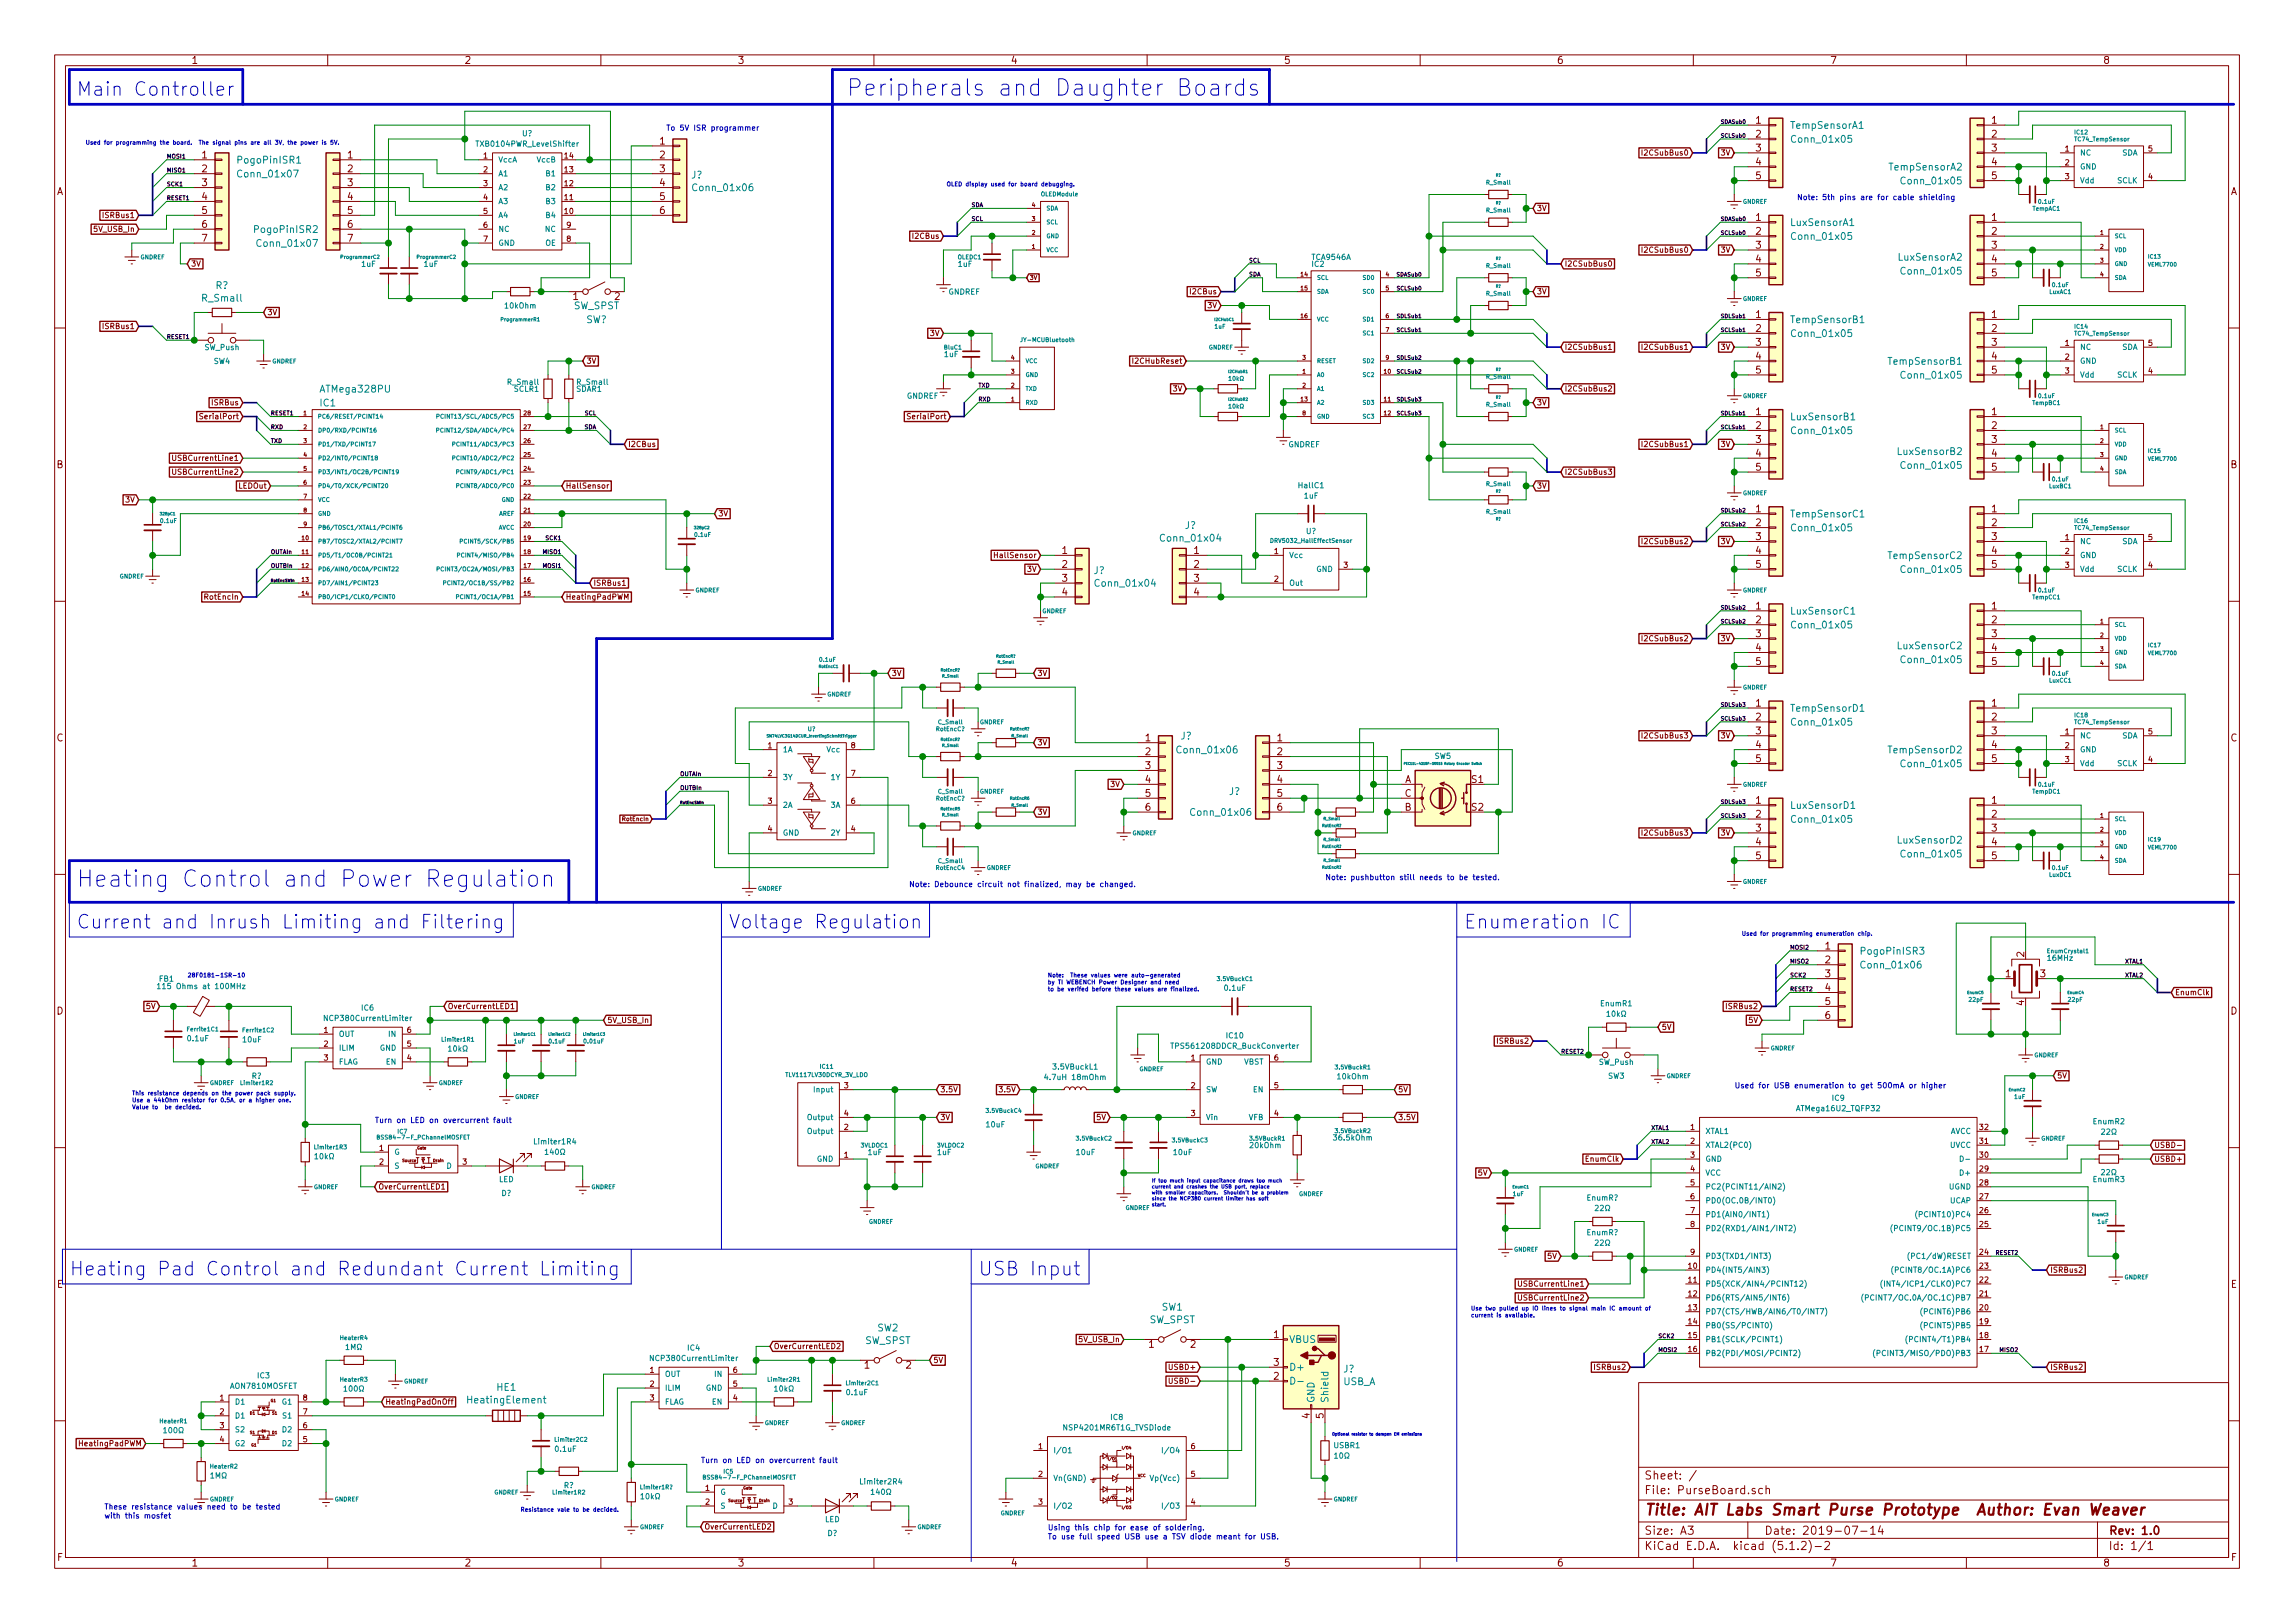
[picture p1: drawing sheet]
<svg xmlns="http://www.w3.org/2000/svg" width="420mm" height="297mm" viewBox="0 0 420 297" stroke-linecap="round" stroke-linejoin="round" font-family="sans-serif">
<defs><g id="words">
<g font-size="4.2" fill="#0000c2">
<text x="154.9" y="17.6">Peripherals and Daughter Boards</text>
<text x="14" y="162.3">Heating Control and Power Regulation</text>
</g>
<g font-size="3.5" fill="#0000c2">
<text x="14" y="17.6">Main Controller</text>
<text x="14" y="170">Current and Inrush Limiting and Filtering</text>
<text x="133.3" y="170">Voltage Regulation</text>
<text x="268" y="170">Enumeration IC</text>
<text x="12.7" y="233.5">Heating Pad Control and Redundant Current Limiting</text>
<text x="179.1" y="233.5">USB Input</text>
</g>
<text font-size="2.8" fill="#840000" x="301" y="277.3">Title: AIT Labs Smart Purse Prototype Author: Evan Weaver</text>
<g font-size="2.1" fill="#840000">
<text x="301" y="273.5">File: PurseBoard.sch</text>
<text x="301" y="270.8">Sheet: /</text>
<text x="301" y="280.9">Size: A3</text>
<text x="323" y="280.9">Date: 2019-07-14</text>
<text x="386" y="280.9">Rev: 1.0</text>
<text x="301" y="283.7">KiCad E.D.A. kicad (5.1.2)-2</text>
<text x="386" y="283.7">Id: 1/1</text>
</g>
<g font-size="1.8" fill="#840000">
<text x="35" y="11.7">1</text>
<text x="85" y="11.7">2</text>
<text x="135" y="11.7">3</text>
<text x="185" y="11.7">4</text>
<text x="235" y="11.7">5</text>
<text x="285" y="11.7">6</text>
<text x="335" y="11.7">7</text>
<text x="385" y="11.7">8</text>
<text x="321.5" y="22.6">1</text>
<text x="364.6" y="22.6">1</text>
<text x="37" y="29">1</text>
<text x="63.7" y="29">1</text>
<text x="120.8" y="26.5">1</text>
<text x="120.8" y="29">2</text>
<text x="321.5" y="25.2">2</text>
<text x="321.5" y="27.7">3</text>
<text x="364.6" y="25.2">2</text>
<text x="364.6" y="27.7">3</text>
<text x="10.4" y="35.7">A</text>
<text x="37" y="31.5">2</text>
<text x="37" y="34.1">3</text>
<text x="63.7" y="31.5">2</text>
<text x="63.7" y="34.1">3</text>
<text x="120.8" y="31.5">3</text>
<text x="120.8" y="34.1">4</text>
<text x="321.5" y="30.3">4</text>
<text x="321.5" y="32.8">5</text>
<text x="364.6" y="30.3">4</text>
<text x="364.6" y="32.8">5</text>
<text x="408.4" y="35.7">A</text>
<text x="37" y="36.6">4</text>
<text x="37" y="39.2">5</text>
<text x="37" y="41.7">6</text>
<text x="63.7" y="36.6">4</text>
<text x="63.7" y="39.2">5</text>
<text x="63.7" y="41.7">6</text>
<text x="120.8" y="36.6">5</text>
<text x="120.8" y="39.2">6</text>
<text x="321.5" y="40.4">1</text>
<text x="364.6" y="40.4">1</text>
<text x="37" y="44.2">7</text>
<text x="63.7" y="44.2">7</text>
<text x="321.5" y="43">2</text>
<text x="321.5" y="45.5">3</text>
<text x="364.6" y="43">2</text>
<text x="364.6" y="45.5">3</text>
<text x="321.5" y="48">4</text>
<text x="321.5" y="50.6">5</text>
<text x="364.6" y="48">4</text>
<text x="364.6" y="50.6">5</text>
<text x="104.9" y="54.9">1</text>
<text x="321.5" y="58.2">1</text>
<text x="364.6" y="58.2">1</text>
<text x="321.5" y="60.7">2</text>
<text x="321.5" y="63.3">3</text>
<text x="321.5" y="65.8">4</text>
<text x="364.6" y="60.7">2</text>
<text x="364.6" y="63.3">3</text>
<text x="364.6" y="65.8">4</text>
<text x="321.5" y="68.4">5</text>
<text x="364.6" y="68.4">5</text>
<text x="321.5" y="76">1</text>
<text x="364.6" y="76">1</text>
<text x="321.5" y="78.5">2</text>
<text x="321.5" y="81.1">3</text>
<text x="321.5" y="83.6">4</text>
<text x="364.6" y="78.5">2</text>
<text x="364.6" y="81.1">3</text>
<text x="364.6" y="83.6">4</text>
<text x="10.4" y="85.7">B</text>
<text x="321.5" y="86.1">5</text>
<text x="364.6" y="86.1">5</text>
<text x="408.4" y="85.7">B</text>
<text x="321.5" y="93.8">1</text>
<text x="364.6" y="93.8">1</text>
<text x="194.5" y="101.4">1</text>
<text x="218.6" y="101.4">1</text>
<text x="321.5" y="96.3">2</text>
<text x="321.5" y="98.8">3</text>
<text x="321.5" y="101.4">4</text>
<text x="364.6" y="96.3">2</text>
<text x="364.6" y="98.8">3</text>
<text x="364.6" y="101.4">4</text>
<text x="194.5" y="103.9">2</text>
<text x="194.5" y="106.5">3</text>
<text x="218.6" y="103.9">2</text>
<text x="218.6" y="106.5">3</text>
<text x="321.5" y="103.9">5</text>
<text x="364.6" y="103.9">5</text>
<text x="194.5" y="109">4</text>
<text x="218.6" y="109">4</text>
<text x="321.5" y="111.5">1</text>
<text x="364.6" y="111.5">1</text>
<text x="321.5" y="114.1">2</text>
<text x="321.5" y="116.6">3</text>
<text x="321.5" y="119.2">4</text>
<text x="364.6" y="114.1">2</text>
<text x="364.6" y="116.6">3</text>
<text x="364.6" y="119.2">4</text>
<text x="321.5" y="121.7">5</text>
<text x="364.6" y="121.7">5</text>
<text x="321.5" y="129.3">1</text>
<text x="321.5" y="131.9">2</text>
<text x="364.6" y="129.3">1</text>
<text x="364.6" y="131.9">2</text>
<text x="10.4" y="135.7">C</text>
<text x="209.7" y="135.7">1</text>
<text x="233.8" y="135.7">1</text>
<text x="321.5" y="134.4">3</text>
<text x="321.5" y="136.9">4</text>
<text x="364.6" y="134.4">3</text>
<text x="364.6" y="136.9">4</text>
<text x="408.4" y="135.7">C</text>
<text x="209.7" y="138.2">2</text>
<text x="209.7" y="140.8">3</text>
<text x="209.7" y="143.3">4</text>
<text x="233.8" y="138.2">2</text>
<text x="233.8" y="140.8">3</text>
<text x="233.8" y="143.3">4</text>
<text x="257.2" y="143.3">A</text>
<text x="269.4" y="143.3">S1</text>
<text x="321.5" y="139.5">5</text>
<text x="364.6" y="139.5">5</text>
<text x="209.7" y="145.8">5</text>
<text x="209.7" y="148.4">6</text>
<text x="233.8" y="145.8">5</text>
<text x="233.8" y="148.4">6</text>
<text x="257.2" y="148.4">B</text>
<text x="257.2" y="145.8">C</text>
<text x="269.4" y="148.4">S2</text>
<text x="321.5" y="147.1">1</text>
<text x="321.5" y="149.6">2</text>
<text x="364.6" y="147.1">1</text>
<text x="364.6" y="149.6">2</text>
<text x="321.5" y="152.2">3</text>
<text x="321.5" y="154.7">4</text>
<text x="364.6" y="152.2">3</text>
<text x="364.6" y="154.7">4</text>
<text x="321.5" y="157.3">5</text>
<text x="364.6" y="157.3">5</text>
<text x="334.2" y="173.8">1</text>
<text x="334.2" y="176.3">2</text>
<text x="334.2" y="178.9">3</text>
<text x="367.2" y="178.9">1</text>
<text x="370.6" y="175.1" transform="rotate(-90 370.6 175.1)">2</text>
<text x="373.5" y="178.9">3</text>
<text x="10.4" y="185.7">D</text>
<text x="334.2" y="181.4">4</text>
<text x="334.2" y="183.9">5</text>
<text x="370.6" y="184" transform="rotate(-90 370.6 184)">4</text>
<text x="408.4" y="185.7">D</text>
<text x="334.2" y="186.5">6</text>
<text x="10.4" y="235.7">E</text>
<text x="408.4" y="235.7">E</text>
<text x="233.2" y="244.9">1</text>
<text x="158.3" y="250.5">1</text>
<text x="165.9" y="250.5">2</text>
<text x="210.3" y="246.7">1</text>
<text x="218" y="246.7">2</text>
<text x="233.2" y="250">3</text>
<text x="233.2" y="252.5">2</text>
<text x="239.8" y="259.6" transform="rotate(-90 239.8 259.6)">4</text>
<text x="242.3" y="259.6" transform="rotate(-90 242.3 259.6)">5</text>
<text x="10.5" y="285.7">F</text>
<text x="35" y="286.7">1</text>
<text x="85" y="286.7">2</text>
<text x="135" y="286.7">3</text>
<text x="185" y="286.7">4</text>
<text x="235" y="286.7">5</text>
<text x="285" y="286.7">6</text>
<text x="335" y="286.7">7</text>
<text x="385" y="286.7">8</text>
<text x="408.5" y="285.7">F</text>
</g>
<g font-size="1.8" fill="#008484">
<text x="328.1" y="23.6">TempSensorA1</text>
<text x="43.7" y="29.9">PogoPinISR1</text>
<text x="328.3" y="26.1">Conn_01x05</text>
<text x="43.8" y="32.5">Conn_01x07</text>
<text x="126.6" y="32.7">J?</text>
<text x="127.1" y="35">Conn_01x06</text>
<text x="346" y="31.2">TempSensorA2</text>
<text x="348.3" y="33.7">Conn_01x05</text>
<text x="328" y="41.4">LuxSensorA1</text>
<text x="46.8" y="42.6">PogoPinISR2</text>
<text x="47.3" y="45.2">Conn_01x07</text>
<text x="328.3" y="43.9">Conn_01x05</text>
<text x="347.7" y="47.7">LuxSensorA2</text>
<text x="39.5" y="52.9">R?</text>
<text x="348.3" y="50.3">Conn_01x05</text>
<text x="37.2" y="55.2">R_Small</text>
<text x="105" y="56.6">SW_SPST</text>
<text x="107.3" y="59.1">SW?</text>
<text x="112.5" y="54.9">2</text>
<text x="328.1" y="59.1">TempSensorB1</text>
<text x="328.3" y="61.7">Conn_01x05</text>
<text x="58.9" y="71.8">ATMega328PU</text>
<text x="345.9" y="66.8">TempSensorB1</text>
<text x="348.3" y="69.3">Conn_01x05</text>
<text x="58.6" y="74.4">IC1</text>
<text x="328.1" y="76.9">LuxSensorB1</text>
<text x="328.3" y="79.5">Conn_01x05</text>
<text x="347.6" y="83.3">LuxSensorB2</text>
<text x="348.3" y="85.8">Conn_01x05</text>
<text x="328.1" y="94.7">TempSensorC1</text>
<text x="212.8" y="99.1">Conn_01x04</text>
<text x="216.9" y="96.8">J?</text>
<text x="328.3" y="97.2">Conn_01x05</text>
<text x="200.2" y="105.1">J?</text>
<text x="200.8" y="107.4">Conn_01x04</text>
<text x="345.9" y="102.3">TempSensorC2</text>
<text x="348.3" y="104.9">Conn_01x05</text>
<text x="328.1" y="112.5">LuxSensorC1</text>
<text x="328.3" y="115">Conn_01x05</text>
<text x="347.6" y="118.8">LuxSensorC2</text>
<text x="348.3" y="121.4">Conn_01x05</text>
<text x="328.1" y="130.3">TempSensorD1</text>
<text x="215.8" y="137.9">Conn_01x06</text>
<text x="216.2" y="135.3">J?</text>
<text x="328.3" y="132.8">Conn_01x05</text>
<text x="345.9" y="137.9">TempSensorD2</text>
<text x="348.3" y="140.4">Conn_01x05</text>
<text x="218.3" y="149.3">Conn_01x06</text>
<text x="225" y="145.5">J?</text>
<text x="328.1" y="148">LuxSensorD1</text>
<text x="328.3" y="150.6">Conn_01x05</text>
<text x="347.6" y="154.4">LuxSensorD2</text>
<text x="348.3" y="156.9">Conn_01x05</text>
<text x="340.9" y="174.7">PogoPinISR3</text>
<text x="341" y="177.3">Conn_01x06</text>
<text x="212.7" y="239.9">SW1</text>
<text x="158.3" y="246">SW_SPST</text>
<text x="160.7" y="243.7">SW2</text>
<text x="210.4" y="242.2">SW_SPST</text>
<text x="236" y="245.8">VBUS</text>
<text x="236" y="250.9">D+</text>
<text x="245.9" y="251.2">J?</text>
<text x="86" y="256.9">HeatingElement</text>
<text x="91" y="254.5">HE1</text>
<text x="240.7" y="256.8" transform="rotate(-90 240.7 256.8)">GND</text>
<text x="243.2" y="256.8" transform="rotate(-90 243.2 256.8)">Shield</text>
<text x="245.9" y="253.5">USB_A</text>
</g>
<g font-size="1.4" fill="#0000c2">
<text x="121.9" y="23.9">To 5V ISR programmer</text>
<text x="328.9" y="36.6">Note: 5th pins are for cable shielding</text>
<text x="242.6" y="161.1">Note: pushbutton still needs to be tested.</text>
<text x="166.4" y="162.3">Note: Debounce circuit not finalized, may be changed.</text>
<text x="317.5" y="199.2">Used for USB enumeration to get 500mA or higher</text>
<text x="68.6" y="205.5">Turn on LED on overcurrent fault</text>
<text x="128.3" y="267.8">Turn on LED on overcurrent fault</text>
<text x="19" y="277.9">with this mosfet</text>
<text x="191.8" y="280.1">Using this chip for ease of soldering.</text>
<text x="191.8" y="281.7">To use full speed USB use a TSV diode meant for USB.</text>
</g>
<g font-size="1.4" fill="#008484">
<text x="87.7" y="26.8">TXB0104PWR_LevelShifter</text>
<text x="91.2" y="29.7">VccA</text>
<text x="95.6" y="24.9">U?</text>
<text x="98.4" y="29.7">VccB</text>
<text x="380.7" y="28.5">NC</text>
<text x="388.5" y="28.5">SDA</text>
<text x="91.2" y="32.3">A1</text>
<text x="91.2" y="34.8">A2</text>
<text x="100.1" y="34.8">B2</text>
<text x="100.1" y="32.3">B1</text>
<text x="380.7" y="31">GND</text>
<text x="380.7" y="33.5">Vdd</text>
<text x="387.7" y="33.5">SCLK</text>
<text x="91.2" y="37.3">A3</text>
<text x="91.2" y="39.9">A4</text>
<text x="100.1" y="39.9">B4</text>
<text x="100.1" y="37.3">B3</text>
<text x="91.2" y="42.4">NC</text>
<text x="91.2" y="45">GND</text>
<text x="99.9" y="45">OE</text>
<text x="99.9" y="42.4">NC</text>
<text x="240.3" y="47.6">TCA9546A</text>
<text x="66.2" y="48.8">1uF</text>
<text x="77.7" y="48.8">1uF</text>
<text x="173.6" y="53.9">GNDREF</text>
<text x="175.5" y="48.8">1uF</text>
<text x="240.2" y="48.8">IC2</text>
<text x="92.5" y="56.5">10kOhm</text>
<text x="37.5" y="64.1">SW_Push</text>
<text x="172.9" y="65.3">1uF</text>
<text x="380.7" y="64">NC</text>
<text x="388.5" y="64">SDA</text>
<text x="39.1" y="66.6">SW4</text>
<text x="93" y="70.4">R_Small</text>
<text x="94.1" y="71.7">SCLR1</text>
<text x="105.5" y="71.7">SDAR1</text>
<text x="105.7" y="70.4">R_Small</text>
<text x="380.7" y="66.6">GND</text>
<text x="380.7" y="69.1">Vdd</text>
<text x="387.7" y="69.1">SCLK</text>
<text x="166" y="73">GNDREF</text>
<text x="235.9" y="81.9">GNDREF</text>
<text x="237.9" y="89.3">HallC1</text>
<text x="238.8" y="91.2">1uF</text>
<text x="239.1" y="97.7">U?</text>
<text x="380.7" y="99.6">NC</text>
<text x="388.5" y="99.6">SDA</text>
<text x="236" y="102.1">Vcc</text>
<text x="236" y="107.2">Out</text>
<text x="241" y="104.7">GND</text>
<text x="380.7" y="102.1">GND</text>
<text x="380.7" y="104.7">Vdd</text>
<text x="387.7" y="104.7">SCLK</text>
<text x="143.3" y="137.7">1A</text>
<text x="151.5" y="137.7">Vcc</text>
<text x="380.7" y="135.1">NC</text>
<text x="380.7" y="137.7">GND</text>
<text x="388.5" y="135.1">SDA</text>
<text x="143.3" y="142.8">3Y</text>
<text x="152.2" y="142.8">1Y</text>
<text x="262.7" y="138.9">SW5</text>
<text x="380.7" y="140.2">Vdd</text>
<text x="387.7" y="140.2">SCLK</text>
<text x="143.3" y="147.8">2A</text>
<text x="152.2" y="147.8">3A</text>
<text x="143.3" y="152.9">GND</text>
<text x="152.2" y="152.9">2Y</text>
<text x="29.2" y="179.6">FB1</text>
<text x="375" y="175.8">16MHz</text>
<text x="30" y="181">115 Ohms at 100MHz</text>
<text x="66.2" y="184.9">IC6</text>
<text x="224.3" y="181.3">0.1uF</text>
<text x="293.1" y="184.2">EnumR1</text>
<text x="34.4" y="190.6">0.1uF</text>
<text x="44.5" y="190.8">10uF</text>
<text x="59.9" y="186.9">NCP380CurrentLimiter</text>
<text x="62" y="189.7">OUT</text>
<text x="71.3" y="189.7">IN</text>
<text x="215.1" y="191.9">TPS561208DDCR_BuckConverter</text>
<text x="224.6" y="190">IC10</text>
<text x="294.8" y="186.1">10k</text>
<text x="46.1" y="197.4">R?</text>
<text x="62" y="192.3">ILIM</text>
<text x="62" y="194.8">FLAG</text>
<text x="69.6" y="192.3">GND</text>
<text x="70.7" y="194.8">EN</text>
<text x="82.7" y="192.4">10k</text>
<text x="191.8" y="197.6">4.7uH 18mOhm</text>
<text x="192.9" y="195.7">3.5VBuckL1</text>
<text x="220.7" y="194.8">GND</text>
<text x="227.7" y="194.8">VBST</text>
<text x="244.9" y="197.5">10kOhm</text>
<text x="292.7" y="194.9">SW_Push</text>
<text x="294.4" y="197.4">SW3</text>
<text x="149.3" y="199.9">Input</text>
<text x="220.7" y="199.9">SW</text>
<text x="229.5" y="199.9">EN</text>
<text x="329.2" y="203.4">ATMega16U2_TQFP32</text>
<text x="335.5" y="201.5">IC9</text>
<text x="98" y="209.4">Limiter1R4</text>
<text x="148.1" y="207.5">Output</text>
<text x="148.1" y="205">Output</text>
<text x="180.6" y="206.3">10uF</text>
<text x="220.7" y="205">Vin</text>
<text x="228.6" y="205">VFB</text>
<text x="244.3" y="208.7">36.5kOhm</text>
<text x="312.2" y="207.5">XTAL1</text>
<text x="357" y="207.5">AVCC</text>
<text x="383.3" y="205.8">EnumR2</text>
<text x="58.2" y="212.2">10k</text>
<text x="72.1" y="211.3">G</text>
<text x="72.1" y="213.9">S</text>
<text x="81.8" y="213.9">D</text>
<text x="100.5" y="211.3">140</text>
<text x="149.6" y="212.6">GND</text>
<text x="159" y="211.4">1uF</text>
<text x="171.7" y="211.4">1uF</text>
<text x="197.1" y="211.4">10uF</text>
<text x="214.9" y="211.4">10uF</text>
<text x="228.9" y="210.1">20kOhm</text>
<text x="312.2" y="210.1">XTAL2(PC0)</text>
<text x="312.2" y="212.6">GND</text>
<text x="312.2" y="215.1">VCC</text>
<text x="357" y="210.1">UVCC</text>
<text x="359.1" y="215.1">D+</text>
<text x="91.3" y="216.3">LED</text>
<text x="91.8" y="218.9">D?</text>
<text x="290.6" y="219.7">EnumR?</text>
<text x="312.2" y="217.7">PC2(PCINT11/AIN2)</text>
<text x="312.2" y="220.2">PD0(OC.0B/INT0)</text>
<text x="356.9" y="217.7">UGND</text>
<text x="357" y="220.2">UCAP</text>
<text x="383.3" y="216.3">EnumR3</text>
<text x="290.6" y="226.1">EnumR?</text>
<text x="312.2" y="222.8">PD1(AIN0/INT1)</text>
<text x="312.2" y="225.3">PD2(RXD1/AIN1/INT2)</text>
<text x="347.8" y="225.3">(PCINT9/OC.1B)PC5</text>
<text x="351.7" y="222.8">(PCINT10)PC4</text>
<text x="312.2" y="232.9">PD4(INT5/AIN3)</text>
<text x="312.2" y="230.4">PD3(TXD1/INT3)</text>
<text x="347.8" y="232.9">(PCINT8/OC.1A)PC6</text>
<text x="350.2" y="230.4">(PC1/dW)RESET</text>
<text x="312.2" y="235.5">PD5(XCK/AIN4/PCINT12)</text>
<text x="312.2" y="238">PD6(RTS/AIN5/INT6)</text>
<text x="343.2" y="238">(PCINT7/OC.0A/OC.1C)PB7</text>
<text x="346.6" y="235.5">(INT4/ICP1/CLKO)PC7</text>
<text x="312.2" y="240.5">PD7(CTS/HWB/AIN6/T0/INT7)</text>
<text x="312.2" y="243.1">PB0(SS/PCINT0)</text>
<text x="312.2" y="245.6">PB1(SCLK/PCINT1)</text>
<text x="350.4" y="245.6">(PCINT4/T1)PB4</text>
<text x="352.4" y="243.1">(PCINT5)PB5</text>
<text x="352.4" y="240.5">(PCINT6)PB6</text>
<text x="119.6" y="249.1">NCP380CurrentLimiter</text>
<text x="121.7" y="252">OUT</text>
<text x="125.9" y="247.2">IC4</text>
<text x="131" y="252">IN</text>
<text x="312.2" y="248.2">PB2(PDI/MOSI/PCINT2)</text>
<text x="345.1" y="248.2">(PCINT3/MISO/PDO)PB3</text>
<text x="42.3" y="254.2">AON7810MOSFET</text>
<text x="42.9" y="257.1">D1</text>
<text x="47.2" y="252.3">IC3</text>
<text x="51.8" y="257.1">G1</text>
<text x="63.6" y="254.7">100</text>
<text x="121.7" y="254.5">ILIM</text>
<text x="121.7" y="257.1">FLAG</text>
<text x="129.3" y="254.5">GND</text>
<text x="130.4" y="257.1">EN</text>
<text x="142.4" y="254.7">10k</text>
<text x="155.1" y="255.3">0.1uF</text>
<text x="30.6" y="262.3">100</text>
<text x="42.9" y="259.6">D1</text>
<text x="42.9" y="262.1">S2</text>
<text x="51.8" y="262.1">D2</text>
<text x="51.9" y="259.6">S1</text>
<text x="195.1" y="261.8">NSP4201MR6T1G_TVSDiode</text>
<text x="203.4" y="259.9">IC8</text>
<text x="42.9" y="264.7">G2</text>
<text x="51.8" y="264.7">D2</text>
<text x="101.7" y="265.7">0.1uF</text>
<text x="192.8" y="265.9">I/O1</text>
<text x="213.5" y="265.9">I/O4</text>
<text x="244.2" y="265">USBR1</text>
<text x="103.2" y="272.4">R?</text>
<text x="117.9" y="274.4">10k</text>
<text x="131.8" y="273.6">G</text>
<text x="157.7" y="271.7">Limiter2R4</text>
<text x="160.1" y="273.6">140</text>
<text x="192.8" y="271">Vn(GND)</text>
<text x="211" y="271">Vp(Vcc)</text>
<text x="131.8" y="276.1">S</text>
<text x="141.5" y="276.1">D</text>
<text x="151" y="278.6">LED</text>
<text x="151.5" y="281.1">D?</text>
<text x="192.8" y="276.1">I/O2</text>
</g>
<g font-size="1.4" fill="#840000">
<text x="88.5" y="29">1</text>
<text x="103.4" y="29">14</text>
<text x="301.1" y="28.5">I2CSubBus0</text>
<text x="315.2" y="28.5">3V</text>
<text x="378.1" y="27.7">1</text>
<text x="393.3" y="27.7">5</text>
<text x="88.5" y="31.5">2</text>
<text x="88.5" y="34.1">3</text>
<text x="103.4" y="34.1">12</text>
<text x="103.4" y="31.5">13</text>
<text x="378.1" y="30.3">2</text>
<text x="378.1" y="32.8">3</text>
<text x="393.3" y="32.8">4</text>
<text x="19.1" y="39.9">ISRBus1</text>
<text x="88.5" y="36.6">4</text>
<text x="88.5" y="39.2">5</text>
<text x="88.5" y="41.7">6</text>
<text x="103.4" y="39.2">10</text>
<text x="103.4" y="36.6">11</text>
<text x="103.8" y="41.7">9</text>
<text x="281.3" y="38.6">3V</text>
<text x="17.4" y="42.4">5V_USB_In</text>
<text x="88.5" y="44.2">7</text>
<text x="103.8" y="44.2">8</text>
<text x="167.3" y="43.7">I2CBus</text>
<text x="301.1" y="46.2">I2CSubBus0</text>
<text x="315.2" y="46.2">3V</text>
<text x="34.9" y="48.8">3V</text>
<text x="218.1" y="53.9">I2CBus</text>
<text x="281.3" y="53.9">3V</text>
<text x="286.4" y="48.8">I2CSubBus0</text>
<text x="48.9" y="57.7">3V</text>
<text x="221.2" y="56.4">3V</text>
<text x="19.1" y="60.2">ISRBus1</text>
<text x="170.4" y="61.5">3V</text>
<text x="286.4" y="64">I2CSubBus1</text>
<text x="301.1" y="64">I2CSubBus1</text>
<text x="315.2" y="64">3V</text>
<text x="378.1" y="63.3">1</text>
<text x="378.1" y="65.8">2</text>
<text x="393.3" y="63.3">5</text>
<text x="107.3" y="66.6">3V</text>
<text x="207.9" y="66.6">I2CHubReset</text>
<text x="214.9" y="71.6">3V</text>
<text x="286.4" y="71.6">I2CSubBus2</text>
<text x="378.1" y="68.4">3</text>
<text x="393.3" y="68.4">4</text>
<text x="37.3" y="76.7">SerialPort</text>
<text x="38.9" y="74.2">ISRBus</text>
<text x="166.8" y="76.7">SerialPort</text>
<text x="281.3" y="74.2">3V</text>
<text x="114.9" y="81.8">I2CBus</text>
<text x="301.1" y="81.8">I2CSubBus1</text>
<text x="315.2" y="81.8">3V</text>
<text x="32.3" y="84.3">USBCurrentLine1</text>
<text x="32.3" y="86.9">USBCurrentLine2</text>
<text x="43.8" y="89.4">LEDOut</text>
<text x="103.5" y="89.4">HallSensor</text>
<text x="281.3" y="89.4">3V</text>
<text x="286.4" y="86.9">I2CSubBus3</text>
<text x="23.1" y="92">3V</text>
<text x="131.4" y="94.5">3V</text>
<text x="233.3" y="101.4">1</text>
<text x="301.1" y="99.6">I2CSubBus2</text>
<text x="315.2" y="99.6">3V</text>
<text x="378.1" y="98.8">1</text>
<text x="378.1" y="101.4">2</text>
<text x="393.3" y="98.8">5</text>
<text x="108.6" y="107.2">ISRBus1</text>
<text x="182.7" y="102.1">HallSensor</text>
<text x="188.2" y="104.7">3V</text>
<text x="233.3" y="106.5">2</text>
<text x="246" y="103.9">3</text>
<text x="378.1" y="103.9">3</text>
<text x="393.3" y="103.9">4</text>
<text x="37.8" y="109.7">RotEncIn</text>
<text x="103.5" y="109.7">HeatingPadPWM</text>
<text x="301.1" y="117.4">I2CSubBus2</text>
<text x="315.2" y="117.4">3V</text>
<text x="163.2" y="123.7">3V</text>
<text x="189.9" y="123.7">3V</text>
<text x="140.6" y="136.9">1</text>
<text x="155.8" y="136.9">8</text>
<text x="189.9" y="136.4">3V</text>
<text x="301.1" y="135.1">I2CSubBus3</text>
<text x="315.2" y="135.1">3V</text>
<text x="378.1" y="134.4">1</text>
<text x="378.1" y="136.9">2</text>
<text x="393.3" y="134.4">5</text>
<text x="140.6" y="142">2</text>
<text x="155.8" y="142">7</text>
<text x="378.1" y="139.5">3</text>
<text x="393.3" y="139.5">4</text>
<text x="140.6" y="147.1">3</text>
<text x="155.8" y="147.1">6</text>
<text x="189.9" y="149.1">3V</text>
<text x="203.4" y="144">3V</text>
<text x="140.6" y="152.2">4</text>
<text x="155.8" y="152.2">4</text>
<text x="301.1" y="152.9">I2CSubBus3</text>
<text x="315.2" y="152.9">3V</text>
<text x="26.9" y="184.7">5V</text>
<text x="81.9" y="184.7">OverCurrentLED1</text>
<text x="316.3" y="184.7">ISRBus2</text>
<text x="398.1" y="182.1">EnumClk</text>
<text x="59.3" y="189">1</text>
<text x="59.3" y="191.6">2</text>
<text x="74.5" y="191.6">5</text>
<text x="74.5" y="189">6</text>
<text x="111.1" y="187.2">5V_USB_In</text>
<text x="274.4" y="191">ISRBus2</text>
<text x="304.2" y="188.5">5V</text>
<text x="320.3" y="187.2">5V</text>
<text x="59.3" y="194.1">3</text>
<text x="74.5" y="194.1">4</text>
<text x="218.1" y="194.1">1</text>
<text x="233.3" y="194.1">6</text>
<text x="376.6" y="197.4">5V</text>
<text x="154.6" y="199.2">3</text>
<text x="172.1" y="199.9">3.5V</text>
<text x="183.2" y="199.9">3.5V</text>
<text x="218.1" y="199.2">2</text>
<text x="233.3" y="199.2">5</text>
<text x="255.9" y="199.9">5V</text>
<text x="154.6" y="206.8">2</text>
<text x="154.6" y="204.3">4</text>
<text x="172.1" y="205">3V</text>
<text x="200.9" y="205">5V</text>
<text x="218.1" y="204.3">3</text>
<text x="233.3" y="204.3">4</text>
<text x="255.9" y="205">3.5V</text>
<text x="309.5" y="206.8">1</text>
<text x="309.5" y="209.3">2</text>
<text x="362.5" y="209.3">31</text>
<text x="362.5" y="206.8">32</text>
<text x="69.5" y="210.6">1</text>
<text x="69.5" y="213.1">2</text>
<text x="84.7" y="213.1">3</text>
<text x="154.6" y="211.9">1</text>
<text x="270.7" y="215.1">5V</text>
<text x="290.6" y="212.6">EnumClk</text>
<text x="309.5" y="211.9">3</text>
<text x="309.5" y="214.4">4</text>
<text x="362.5" y="214.4">29</text>
<text x="362.5" y="211.9">30</text>
<text x="394.3" y="210.1">USBD-</text>
<text x="394.3" y="212.6">USBD+</text>
<text x="69.2" y="217.7">OverCurrentLED1</text>
<text x="309.5" y="217">5</text>
<text x="309.5" y="219.5">6</text>
<text x="362.5" y="219.5">27</text>
<text x="362.5" y="217">28</text>
<text x="309.5" y="222">7</text>
<text x="309.5" y="224.6">8</text>
<text x="362.5" y="224.6">25</text>
<text x="362.5" y="222">26</text>
<text x="283.4" y="230.4">5V</text>
<text x="309.1" y="232.2">10</text>
<text x="309.5" y="229.7">9</text>
<text x="362.5" y="232.2">23</text>
<text x="362.5" y="229.7">24</text>
<text x="375.3" y="232.9">ISRBus2</text>
<text x="278.7" y="235.5">USBCurrentLine1</text>
<text x="278.7" y="238">USBCurrentLine2</text>
<text x="309.1" y="234.7">11</text>
<text x="309.1" y="237.3">12</text>
<text x="309.1" y="239.8">13</text>
<text x="362.5" y="239.8">20</text>
<text x="362.5" y="237.3">21</text>
<text x="362.5" y="234.7">22</text>
<text x="197.7" y="245.6">5V_USB_In</text>
<text x="309.1" y="242.4">14</text>
<text x="309.1" y="244.9">15</text>
<text x="362.5" y="244.9">18</text>
<text x="362.5" y="242.4">19</text>
<text x="119" y="251.2">1</text>
<text x="134.2" y="251.2">6</text>
<text x="141.6" y="246.9">OverCurrentLED2</text>
<text x="170.8" y="249.4">5V</text>
<text x="214.4" y="250.7">USBD+</text>
<text x="292.2" y="250.7">ISRBus2</text>
<text x="309.1" y="247.4">16</text>
<text x="362.5" y="247.4">17</text>
<text x="375.3" y="250.7">ISRBus2</text>
<text x="40.3" y="256.3">1</text>
<text x="55.5" y="256.3">8</text>
<text x="70.5" y="257.1">HeatingPadOnOff</text>
<text x="119" y="253.8">2</text>
<text x="119" y="256.3">3</text>
<text x="134.2" y="256.3">4</text>
<text x="134.2" y="253.8">5</text>
<text x="214.7" y="253.2">USBD-</text>
<text x="40.3" y="258.9">2</text>
<text x="40.3" y="261.4">3</text>
<text x="40.3" y="263.9">4</text>
<text x="55.5" y="263.9">5</text>
<text x="55.5" y="261.4">6</text>
<text x="55.5" y="258.9">7</text>
<text x="15.1" y="264.7">HeatingPadPWM</text>
<text x="190.1" y="265.2">1</text>
<text x="218.1" y="265.2">6</text>
<text x="129.2" y="272.8">1</text>
<text x="129.2" y="275.4">2</text>
<text x="144.4" y="275.4">3</text>
<text x="190.1" y="270.3">2</text>
<text x="190.1" y="275.4">3</text>
<text x="218.1" y="275.4">4</text>
<text x="218.1" y="270.3">5</text>
<text x="19" y="276.3">These resistance values need to be tested</text>
<text x="128.9" y="279.9">OverCurrentLED2</text>
</g>
<g font-size="1.1" fill="#0000c2">
<text x="23.4" y="26.5">Used for programming the board. The signal pins are all 3V, the power is 5V.</text>
<text x="176.2" y="34.1">OLED display used for board debugging.</text>
<text x="322" y="171.3">Used for programming enumeration chip.</text>
<text x="34.3" y="178.9">28F0181-1SR-10</text>
<text x="191.8" y="178.9">Note: These values were auto-generated</text>
<text x="191.8" y="180.1">by TI WEBENCH Power Designer and need</text>
<text x="191.8" y="181.4">to be verifed before these values are finalized.</text>
<text x="24.1" y="200.5">This resistance depends on the power pack supply.</text>
<text x="24.1" y="201.7">Use a 44kOhm resistor for 0.5A, or a higher one.</text>
<text x="24.1" y="203">Value to be decided.</text>
<text x="269.2" y="239.8">Use two pulled up IO lines to signal main IC amount of</text>
<text x="269.2" y="241.1">current is avaliable.</text>
<text x="95.2" y="276.7">Resistance vale to be decided.</text>
</g>
<g font-size="1.1">
<text x="30.5" y="29">MOSI1</text>
<text x="30.5" y="34.1">SCK1</text>
<text x="30.5" y="31.6">MISO1</text>
<text x="30.5" y="36.6">RESET1</text>
<text x="177.8" y="40.4">SCL</text>
<text x="177.8" y="37.9">SDA</text>
<text x="228.6" y="48.1">SCL</text>
<text x="228.6" y="50.6">SDA</text>
<text x="30.5" y="62">RESET1</text>
<text x="179.1" y="70.9">TXD</text>
<text x="49.5" y="76">RESET1</text>
<text x="107.1" y="76">SCL</text>
<text x="179.1" y="73.5">RXD</text>
<text x="49.5" y="78.5">RXD</text>
<text x="49.5" y="81.1">TXD</text>
<text x="107" y="78.5">SDA</text>
<text x="49.5" y="101.4">OUTAIn</text>
<text x="99.6" y="101.4">MISO1</text>
<text x="100.1" y="98.9">SCK1</text>
<text x="49.5" y="103.9">OUTBIn</text>
<text x="99.6" y="103.9">MOSI1</text>
<text x="124.5" y="142">OUTAIn</text>
<text x="124.5" y="144.6">OUTBIn</text>
<text x="327.7" y="173.8">MOSI2</text>
<text x="327.7" y="176.3">MISO2</text>
<text x="327.7" y="178.9">SCK2</text>
<text x="389.1" y="176.3">XTAL1</text>
<text x="389.1" y="178.9">XTAL2</text>
<text x="327.7" y="181.4">RESET2</text>
<text x="285.8" y="192.8">RESET2</text>
<text x="302.3" y="206.8">XTAL1</text>
<text x="302.3" y="209.4">XTAL2</text>
<text x="365.4" y="229.7">RESET2</text>
<text x="303.5" y="244.9">SCK2</text>
<text x="303.5" y="247.5">MOSI2</text>
<text x="366.3" y="247.5">MISO2</text>
</g>
<g font-size="1.1" fill="#008484">
<text x="379.9" y="24.6">IC12</text>
<text x="380" y="25.9">TC74_TempSensor</text>
<text x="190.7" y="35.9">OLEDModule</text>
<text x="272.2" y="33.8">R_Small</text>
<text x="191.5" y="41.1">SCL</text>
<text x="191.5" y="38.5">SDA</text>
<text x="272.2" y="38.9">R_Small</text>
<text x="319.1" y="37.3">GNDREF</text>
<text x="372.2" y="38.6">TempAC1</text>
<text x="373.3" y="37.3">0.1uF</text>
<text x="25.7" y="47.5">GNDREF</text>
<text x="175.4" y="47.5">OLEDC1</text>
<text x="191.5" y="46.1">VCC</text>
<text x="191.5" y="43.6">GND</text>
<text x="387.1" y="43.6">SCL</text>
<text x="387.1" y="46.1">VDD</text>
<text x="241" y="51.2">SCL</text>
<text x="241" y="53.8">SDA</text>
<text x="249.7" y="51.2">SD0</text>
<text x="249.7" y="53.8">SC0</text>
<text x="272.2" y="49">R_Small</text>
<text x="375.2" y="53.8">LuxAC1</text>
<text x="375.8" y="52.5">0.1uF</text>
<text x="387.1" y="48.7">GND</text>
<text x="387.1" y="51.2">SDA</text>
<text x="241" y="58.8">VCC</text>
<text x="249.7" y="58.8">SD1</text>
<text x="272.2" y="54.1">R_Small</text>
<text x="319.1" y="55.1">GNDREF</text>
<text x="172.9" y="64">BluC1</text>
<text x="187.3" y="62.6">JY-MCUBluetooth</text>
<text x="221.3" y="64">GNDREF</text>
<text x="222.4" y="60.2">1uF</text>
<text x="249.7" y="61.4">SC1</text>
<text x="379.9" y="60.2">IC14</text>
<text x="380" y="61.4">TC74_TempSensor</text>
<text x="49.8" y="66.5">GNDREF</text>
<text x="187.7" y="71.5">TXD</text>
<text x="187.7" y="69">GND</text>
<text x="187.7" y="66.5">VCC</text>
<text x="225.4" y="69.7">10k</text>
<text x="241" y="69">A0</text>
<text x="241" y="71.5">A1</text>
<text x="241" y="66.5">RESET</text>
<text x="249.7" y="69">SC2</text>
<text x="249.7" y="66.5">SD2</text>
<text x="272.2" y="69.4">R_Small</text>
<text x="58.1" y="76.6">PC6/RESET/PCINT14</text>
<text x="81.9" y="76.6">PCINT13/SCL/ADC5/PC5</text>
<text x="187.7" y="74.1">RXD</text>
<text x="225.4" y="74.8">10k</text>
<text x="241" y="74.1">A2</text>
<text x="241" y="76.6">GND</text>
<text x="249.7" y="74.1">SD3</text>
<text x="249.7" y="76.6">SC3</text>
<text x="272.2" y="74.4">R_Small</text>
<text x="319.1" y="72.9">GNDREF</text>
<text x="372.2" y="74.1">TempBC1</text>
<text x="373.3" y="72.9">0.1uF</text>
<text x="58.2" y="79.2">DP0/RXD/PCINT16</text>
<text x="58.2" y="81.7">PD1/TXD/PCINT17</text>
<text x="81.8" y="79.2">PCINT12/SDA/ADC4/PC4</text>
<text x="84.3" y="81.7">PCINT11/ADC3/PC3</text>
<text x="387.1" y="79.2">SCL</text>
<text x="387.1" y="81.7">VDD</text>
<text x="58.2" y="84.2">PD2/INT0/PCINT18</text>
<text x="58.2" y="86.8">PD3/INT1/OC2B/PCINT19</text>
<text x="58.2" y="89.3">PD4/T0/XCK/PCINT20</text>
<text x="84.3" y="84.2">PCINT10/ADC2/PC2</text>
<text x="84.9" y="89.3">PCINT8/ADC0/PC0</text>
<text x="84.9" y="86.8">PCINT9/ADC1/PC1</text>
<text x="272.2" y="89">R_Small</text>
<text x="375.2" y="89.4">LuxBC1</text>
<text x="375.8" y="88.1">0.1uF</text>
<text x="387.1" y="84.2">GND</text>
<text x="387.1" y="86.8">SDA</text>
<text x="29.5" y="95.7">0.1uF</text>
<text x="58.2" y="91.9">VCC</text>
<text x="58.2" y="94.4">GND</text>
<text x="91.3" y="94.4">AREF</text>
<text x="91.9" y="91.9">GND</text>
<text x="272.2" y="94">R_Small</text>
<text x="319.1" y="90.6">GNDREF</text>
<text x="379.9" y="95.7">IC16</text>
<text x="58.2" y="99.5">PB7/TOSC2/XTAL2/PCINT7</text>
<text x="58.2" y="96.9">PB6/TOSC1/XTAL1/PCINT6</text>
<text x="85.6" y="99.5">PCINT5/SCK/PB5</text>
<text x="91.2" y="96.9">AVCC</text>
<text x="127.3" y="98.3">0.1uF</text>
<text x="233.2" y="99.4">DRV5032_HallEffectSensor</text>
<text x="380" y="97">TC74_TempSensor</text>
<text x="21.9" y="105.9">GNDREF</text>
<text x="58.2" y="102">PD5/T1/OC0B/PCINT21</text>
<text x="58.2" y="104.6">PD6/AIN0/OC0A/PCINT22</text>
<text x="58.2" y="107.1">PD7/AIN1/PCINT23</text>
<text x="81.8" y="104.6">PCINT3/OC2A/MOSI/PB3</text>
<text x="83.1" y="107.1">PCINT2/OC1B/SS/PB2</text>
<text x="85.1" y="102">PCINT4/MISO/PB4</text>
<text x="58.2" y="109.6">PB0/ICP1/CLKO/PCINT0</text>
<text x="84.9" y="109.6">PCINT1/OC1A/PB1</text>
<text x="127.3" y="108.4">GNDREF</text>
<text x="190.8" y="112.2">GNDREF</text>
<text x="319.1" y="108.4">GNDREF</text>
<text x="372.2" y="109.7">TempCC1</text>
<text x="373.3" y="108.4">0.1uF</text>
<text x="387.1" y="114.7">SCL</text>
<text x="387.1" y="117.3">VDD</text>
<text x="387.1" y="119.8">GND</text>
<text x="150.1" y="121.1">0.1uF</text>
<text x="375.2" y="124.9">LuxCC1</text>
<text x="375.8" y="123.7">0.1uF</text>
<text x="387.1" y="122.3">SDA</text>
<text x="151.4" y="127.5">GNDREF</text>
<text x="319.1" y="126.2">GNDREF</text>
<text x="379.9" y="131.3">IC18</text>
<text x="147.9" y="133.8">U?</text>
<text x="171.4" y="133.8">RotEncC?</text>
<text x="171.9" y="132.5">C_Small</text>
<text x="179.4" y="132.5">GNDREF</text>
<text x="380" y="132.5">TC74_TempSensor</text>
<text x="319.1" y="144">GNDREF</text>
<text x="373.3" y="144">0.1uF</text>
<text x="171.4" y="146.5">RotEncC?</text>
<text x="171.9" y="145.2">C_Small</text>
<text x="179.4" y="145.2">GNDREF</text>
<text x="372.2" y="145.2">TempDC1</text>
<text x="207.3" y="152.9">GNDREF</text>
<text x="387.1" y="150.3">SCL</text>
<text x="387.1" y="152.8">VDD</text>
<text x="387.1" y="155.4">GND</text>
<text x="171.4" y="159.2">RotEncC4</text>
<text x="171.9" y="157.9">C_Small</text>
<text x="180.6" y="159.2">GNDREF</text>
<text x="319.1" y="161.8">GNDREF</text>
<text x="375.2" y="160.5">LuxDC1</text>
<text x="375.8" y="159.2">0.1uF</text>
<text x="387.1" y="157.9">SDA</text>
<text x="138.7" y="163">GNDREF</text>
<text x="223" y="179.5">3.5VBuckC1</text>
<text x="375" y="174.5">EnumCrystal1</text>
<text x="360.5" y="183.3">22pF</text>
<text x="378.7" y="183.3">22pF</text>
<text x="34.5" y="188.8">Ferrite1C1</text>
<text x="44.7" y="188.9">Ferrite1C2</text>
<text x="81.1" y="190.6">Limiter1R1</text>
<text x="94.1" y="191">1uF</text>
<text x="100.6" y="191">0.1uF</text>
<text x="107" y="191">0.01uF</text>
<text x="144" y="197.1">TLV1117LV30DCYR_3V_LDO</text>
<text x="150.2" y="195.6">IC11</text>
<text x="208.6" y="196">GNDREF</text>
<text x="244.6" y="195.7">3.5VBuckR1</text>
<text x="305.1" y="197.3">GNDREF</text>
<text x="324.2" y="192.2">GNDREF</text>
<text x="372.4" y="193.5">GNDREF</text>
<text x="38.4" y="198.6">GNDREF</text>
<text x="44.2" y="198.6">Limiter1R2</text>
<text x="80.3" y="198.6">GNDREF</text>
<text x="94.3" y="201.1">GNDREF</text>
<text x="180.7" y="203.7">3.5VBuckC4</text>
<text x="368.8" y="201.1">1uF</text>
<text x="69.9" y="208.5">BSS84-7-F_PChannelMOSFET</text>
<text x="72.8" y="207.5">IC7</text>
<text x="197.2" y="208.7">3.5VBuckC2</text>
<text x="214.8" y="209.1">3.5VBuckC3</text>
<text x="228.9" y="208.7">3.5VBuckR1</text>
<text x="244.6" y="207.4">3.5VBuckR2</text>
<text x="373.7" y="208.7">GNDREF</text>
<text x="57.8" y="210.3">Limiter1R3</text>
<text x="157.6" y="210">3VLDOC1</text>
<text x="171.6" y="210">3VLDOC2</text>
<text x="189.5" y="213.8">GNDREF</text>
<text x="57.5" y="217.6">GNDREF</text>
<text x="108.3" y="217.6">GNDREF</text>
<text x="206" y="221.4">GNDREF</text>
<text x="237.8" y="218.9">GNDREF</text>
<text x="277" y="218.9">1uF</text>
<text x="159.1" y="224">GNDREF</text>
<text x="384" y="224">1uF</text>
<text x="277.2" y="229.1">GNDREF</text>
<text x="388.9" y="234.1">GNDREF</text>
<text x="62.5" y="245.2">HeaterR4</text>
<text x="62.5" y="252.9">HeaterR3</text>
<text x="74" y="253.2">GNDREF</text>
<text x="140.8" y="252.9">Limiter2R1</text>
<text x="155.1" y="253.5">Limiter2C1</text>
<text x="29.4" y="260.5">HeaterR1</text>
<text x="101.8" y="263.9">Limiter2C2</text>
<text x="140" y="260.8">GNDREF</text>
<text x="154" y="260.8">GNDREF</text>
<text x="38.7" y="268.8">HeaterR2</text>
<text x="132.5" y="269.7">IC5</text>
<text x="38.4" y="274.8">GNDREF</text>
<text x="61.3" y="274.8">GNDREF</text>
<text x="90.5" y="273.5">GNDREF</text>
<text x="101.4" y="273.5">Limiter1R2</text>
<text x="117.4" y="272.6">Limiter1R?</text>
<text x="129.6" y="270.8">BSS84-7-F_PChannelMOSFET</text>
<text x="244.1" y="274.8">GNDREF</text>
<text x="117.1" y="279.9">GNDREF</text>
<text x="167.9" y="279.9">GNDREF</text>
<text x="183.2" y="277.3">GNDREF</text>
</g>
<g font-size="1.1" fill="#840000">
<text x="189" y="40.4">3</text>
<text x="189" y="37.9">4</text>
<text x="189" y="45.5">1</text>
<text x="189" y="43">2</text>
<text x="384.5" y="43">1</text>
<text x="384.5" y="45.5">2</text>
<text x="188.5" y="51.2">3V</text>
<text x="238.2" y="50.6">14</text>
<text x="238.2" y="53.1">15</text>
<text x="253.7" y="50.6">4</text>
<text x="253.7" y="53.1">5</text>
<text x="384.5" y="48.1">3</text>
<text x="384.5" y="50.6">4</text>
<text x="238.2" y="58.2">16</text>
<text x="253.7" y="58.2">6</text>
<text x="185.1" y="65.8">4</text>
<text x="238.5" y="65.8">3</text>
<text x="253.7" y="60.8">7</text>
<text x="253.7" y="65.8">9</text>
<text x="185.1" y="70.9">2</text>
<text x="185.1" y="68.4">3</text>
<text x="238.5" y="68.4">1</text>
<text x="238.5" y="70.9">2</text>
<text x="253.4" y="68.4">10</text>
<text x="55.6" y="76">1</text>
<text x="95.9" y="76">28</text>
<text x="185.1" y="73.5">1</text>
<text x="238.2" y="73.5">13</text>
<text x="238.5" y="76">8</text>
<text x="253.4" y="73.5">11</text>
<text x="253.4" y="76">12</text>
<text x="55.6" y="78.5">2</text>
<text x="55.6" y="81.1">3</text>
<text x="55.6" y="83.6">4</text>
<text x="95.9" y="83.6">25</text>
<text x="95.9" y="81.1">26</text>
<text x="95.9" y="78.5">27</text>
<text x="384.5" y="78.5">1</text>
<text x="384.5" y="81.1">2</text>
<text x="384.5" y="83.6">3</text>
<text x="55.6" y="86.2">5</text>
<text x="55.6" y="88.7">6</text>
<text x="95.9" y="88.7">23</text>
<text x="95.9" y="86.2">24</text>
<text x="384.5" y="86.2">4</text>
<text x="55.6" y="91.2">7</text>
<text x="55.6" y="93.8">8</text>
<text x="95.9" y="93.8">21</text>
<text x="95.9" y="91.2">22</text>
<text x="55.3" y="98.9">10</text>
<text x="55.3" y="101.4">11</text>
<text x="55.6" y="96.3">9</text>
<text x="95.9" y="101.4">18</text>
<text x="95.9" y="98.9">19</text>
<text x="95.9" y="96.3">20</text>
<text x="55.3" y="103.9">12</text>
<text x="55.3" y="106.5">13</text>
<text x="95.9" y="106.5">16</text>
<text x="95.9" y="103.9">17</text>
<text x="55.3" y="109">14</text>
<text x="95.9" y="109">15</text>
<text x="384.5" y="114.1">1</text>
<text x="384.5" y="116.6">2</text>
<text x="384.5" y="119.2">3</text>
<text x="384.5" y="121.7">4</text>
<text x="384.5" y="149.7">1</text>
<text x="114.2" y="150.3">RotEncIn</text>
<text x="384.5" y="152.2">2</text>
<text x="384.5" y="154.7">3</text>
<text x="384.5" y="157.3">4</text>
</g>
<g font-size="1">
<text x="315" y="22.7">SDASub0</text>
<text x="315" y="25.2">SCLSub0</text>
<text x="315" y="40.4">SDASub0</text>
<text x="315" y="43">SCLSub0</text>
<text x="255.8" y="50.6">SDASub0</text>
<text x="256" y="53.1">SCLSub0</text>
<text x="256" y="58.2">SDLSub1</text>
<text x="315" y="58.2">SDLSub1</text>
<text x="256" y="60.8">SCLSub1</text>
<text x="256" y="65.8">SDLSub2</text>
<text x="315" y="60.8">SCLSub1</text>
<text x="256" y="68.4">SCLSub2</text>
<text x="256" y="76">SCLSub3</text>
<text x="256" y="73.5">SDLSub3</text>
<text x="315" y="76">SDLSub1</text>
<text x="315" y="78.5">SCLSub1</text>
<text x="315" y="93.8">SDLSub2</text>
<text x="315" y="96.3">SCLSub2</text>
<text x="315" y="111.6">SDLSub2</text>
<text x="315" y="114.1">SCLSub2</text>
<text x="315" y="129.3">SDLSub3</text>
<text x="315" y="131.9">SCLSub3</text>
<text x="315" y="147.1">SDLSub3</text>
<text x="315" y="149.7">SCLSub3</text>
</g>
<g font-size="1" fill="#008484">
<text x="393.4" y="47.3">IC13</text>
<text x="393.4" y="48.8">VEML7700</text>
<text x="393.4" y="82.9">IC15</text>
<text x="393.4" y="84.3">VEML7700</text>
<text x="393.4" y="118.5">IC17</text>
<text x="393.4" y="119.9">VEML7700</text>
<text x="393.4" y="154">IC19</text>
<text x="393.4" y="155.5">VEML7700</text>
</g>
<g font-size=".9" fill="#008484">
<text x="62.6" y="47.4">ProgrammerC2</text>
<text x="76.6" y="47.4">ProgrammerC2</text>
<text x="91.9" y="58.8">ProgrammerR1</text>
</g>
<g font-size=".9" fill="#0000c2">
<text x="210.8" y="216.4">If too much input capacitance draws too much</text>
<text x="210.8" y="217.5">current and crashes the USB port, replace</text>
<text x="210.8" y="218.6">with smaller capacitors. Shouldn't be a problem</text>
<text x="210.8" y="219.7">since the NCP380 current limiter has soft</text>
<text x="210.8" y="220.8">start.</text>
</g>
<g font-size=".7" fill="#008484">
<text x="273.9" y="32.3">R?</text>
<text x="273.9" y="37.4">R?</text>
<text x="273.9" y="47.6">R?</text>
<text x="273.9" y="52.6">R?</text>
<text x="222.5" y="58.7">I2CHubC1</text>
<text x="225" y="68.3">I2CHubR1</text>
<text x="273.9" y="67.9">R?</text>
<text x="225" y="73.3">I2CHubR2</text>
<text x="273.9" y="73">R?</text>
<text x="29.4" y="94.3">328pC1</text>
<text x="273.9" y="95.2">R?</text>
<text x="273.9" y="90.2">R?</text>
<text x="127.2" y="96.8">328pC2</text>
<text x="150" y="122.2">RotEncC1</text>
<text x="172.3" y="122.9">RotEncR?</text>
<text x="172.6" y="124">R_Small</text>
<text x="182.4" y="120.4">RotEncR?</text>
<text x="182.8" y="121.4">R_Small</text>
<text x="140.9" y="135">SN74LVC3G14DCUR_InvertingSchmittTrigger</text>
<text x="172.3" y="135.6">RotEncR?</text>
<text x="172.6" y="136.7">R_Small</text>
<text x="185" y="133.7">RotEncR?</text>
<text x="185.3" y="134.9">R_Small</text>
<text x="172.3" y="148.3">RotEncR5</text>
<text x="172.6" y="149.4">R_Small</text>
<text x="185" y="146.4">RotEncR6</text>
<text x="185.3" y="147.6">R_Small</text>
<text x="242.1" y="151.4">RotEncR?</text>
<text x="242.1" y="155.2">RotEncR?</text>
<text x="242.4" y="150.1">R_Small</text>
<text x="242.4" y="153.9">R_Small</text>
<text x="242.1" y="159">RotEncR?</text>
<text x="242.4" y="157.7">R_Small</text>
<text x="360.2" y="181.9">EnumC5</text>
<text x="378.6" y="181.9">EnumC4</text>
<text x="94.2" y="189.5">Limiter1C1</text>
<text x="100.6" y="189.5">Limiter1C2</text>
<text x="106.9" y="189.5">Limiter1C3</text>
<text x="367.8" y="199.7">EnumC2</text>
<text x="277" y="217.5">EnumC1</text>
<text x="383.1" y="222.6">EnumC3</text>
</g>
<g font-size=".7">
<text x="49.5" y="106.5">RotEncSWIn</text>
<text x="124.5" y="147.2">RotEncSWIn</text>
</g>
<g font-size=".7" fill="#840000">
<text x="73.7" y="212.7">Source</text>
<text x="76.4" y="210.4">Gate</text>
<text x="79.4" y="212.7">Drain</text>
<text x="49.6" y="256.6">G1</text>
<text x="45.8" y="258.9">D1</text>
<text x="45.8" y="262.4">S1</text>
<text x="49.8" y="262.4">D1</text>
<text x="49.9" y="258.9">S1</text>
<text x="46" y="264.7">G1</text>
<text x="203" y="267.3">I/O1</text>
<text x="205.6" y="265.2">I/O4</text>
<text x="133.4" y="274.9">Source</text>
<text x="136.1" y="272.6">Gate</text>
<text x="139.1" y="274.9">Drain</text>
<text x="203" y="274.4">I/O2</text>
<text x="208.3" y="270.3">VCC</text>
<text x="205.6" y="276.2">I/O3</text>
</g>
<text font-size=".7" fill="#0000c2" x="243.8" y="262.7">Optional resistor to dampen EM emissions</text>
<text font-size=".6" fill="#008484" x="258.1" y="140">PEC11L-4215F-S0015 Rotary Encoder Switch</text>
</g></defs>
<g fill="none" stroke="#840000" stroke-width=".18">
<path d="M10 10h400v277h-400zM12 12h396v273.1h-396zM60 10v2M110 10v2M160 10v2M210 10v2M260 10v2M310 10v2M360 10v2M35.6 36.9h3.8M35.6 29.2h3.8M35.6 31.8h3.8"/>
<path d="M35.6 34.3h3.8M35.6 39.4h3.8M39.4 39.3h1.2v.2h-1.2zM39.4 36.7h1.2v.3h-1.2zM39.4 34.2h1.2v.3h-1.2zM39.4 31.7h1.2v.2h-1.2zM39.4 29.1h1.2v.3h-1.2zM61 39.3h1.2v.2h-1.2zM61 36.7h1.2v.3h-1.2zM61 34.2h1.2v.3h-1.2zM61 31.7h1.2v.2h-1.2zM61 29.1h1.2v.3h-1.2z"/>
<path d="M62.2 36.9h3.8M62.2 29.2h3.8M62.2 31.8h3.8M62.2 34.3h3.8M62.2 39.4h3.8M87.6 36.9h2.6M87.6 29.2h2.6M87.6 31.8h2.6M87.6 34.3h2.6M87.6 39.4h2.6M90.2 28h12.7v17.8h-12.7zM102.9 36.9h2.5"/>
<path d="M102.9 29.2h2.5M102.9 31.8h2.5M102.9 34.3h2.5M102.9 39.4h2.5M119.4 36.9h3.8M119.4 29.2h3.8M119.4 31.8h3.8M119.4 34.3h3.8M119.4 39.4h3.8M119.4 26.7h3.8M123.2 39.3h1.3v.2h-1.3zM123.2 36.7h1.3v.3h-1.3z"/>
<path d="M123.2 34.2h1.3v.3h-1.3zM123.2 31.7h1.3v.2h-1.3zM123.2 29.1h1.3v.3h-1.3zM123.2 26.6h1.3v.2h-1.3zM188 38.1h2.5M190.5 36.9h5.1v10.1h-5.1zM271.8 35.6h.7M276.1 35.6h.8M300.6 27.4v1M316.2 36.9h2.6M316.9 37.5h1.2M317.4 38.1h.2"/>
<path d="M317.5 35.6v1.3M320 22.9h3.8M320 25.4h3.8M320 28h3.8M320 30.5h3.8M320 33.1h3.8M323.8 32.9h1.3v.3h-1.3zM323.8 30.4h1.3v.2h-1.3zM323.8 27.8h1.3v.3h-1.3zM323.8 25.3h1.3v.3h-1.3zM323.8 22.8h1.3v.2h-1.3zM361.9 32.9h1.3v.3h-1.3z"/>
<path d="M361.9 30.4h1.3v.2h-1.3zM361.9 27.8h1.3v.3h-1.3zM361.9 25.3h1.3v.3h-1.3zM361.9 22.8h1.3v.2h-1.3zM363.2 22.9h3.8M363.2 25.4h3.8M363.2 28h3.8M363.2 30.5h3.8M363.2 33.1h3.8M369.6 35.6h2M372.6 35.6h2M377.2 28h2.5"/>
<path d="M377.2 30.5h2.5M377.2 33.1h2.5M379.7 26.7h12.7v7.6h-12.7zM392.4 28h2.6M392.4 33.1h2.6M22.9 47h2.5M23.5 47.7h1.3M24 48.3h.3M24.1 45.8v1.2M35.6 41.9h3.8M35.6 44.5h3.8M38.1 57.2h.8"/>
<path d="M39.4 44.4h1.2v.2h-1.2zM39.4 41.8h1.2v.3h-1.2zM40.6 59.2v1.8M42.4 57.2h.8M61 44.4h1.2v.2h-1.2zM61 41.8h1.2v.3h-1.2zM62.2 41.9h3.8M62.2 44.5h3.8M71.1 47v2.1M71.1 50.1v2M74.9 47v2.1M74.9 50.1v2"/>
<path d="M87.6 41.9h2.6M87.6 44.5h2.6M92.7 53.4h.8M97 53.4h.8M102.9 41.9h2.5M102.9 44.5h2.5M104.1 53.4h2.6M110.7 51.6l-3 1.5M111.8 53.4h2.5M171.4 52.1h2.6M172.1 52.7h1.3M172.6 53.4h.2"/>
<path d="M172.7 50.8v1.3M181.6 44.5v2M181.6 47.5v2.1M188 45.8h2.5M188 43.2h2.5M188 40.7h2.5M227.3 57.2v2M237.5 53.4h2.5M237.5 50.8h2.5M237.5 58.5h2.5M240 49.6h12.7v27.9h-12.7zM252.7 53.4h2.6"/>
<path d="M252.7 50.8h2.6M252.7 58.5h2.6M271.8 40.7h.7M271.8 50.8h.7M271.8 55.9h.7M276.1 40.7h.8M276.1 50.8h.8M276.1 55.9h.8M294.6 47.8l.1-.1a.48 .48 0 0 1 .4 .6 .48 .48 0 0 1-.5 .4l-.1-.4zM300.6 45.2v1M316.2 54.6h2.6M316.9 55.3h1.2"/>
<path d="M317.4 55.9h.2M317.5 53.4v1.2M320 45.8h3.8M320 43.2h3.8M320 40.7h3.8M320 50.8h3.8M320 58.5h3.8M320 48.3h3.8M323.8 50.7h1.3v.3h-1.3zM323.8 48.2h1.3v.2h-1.3zM323.8 45.6h1.3v.3h-1.3zM323.8 43.1h1.3v.2h-1.3z"/>
<path d="M323.8 40.5h1.3v.3h-1.3zM323.8 58.3h1.3v.3h-1.3zM361.9 58.3h1.3v.3h-1.3zM361.9 50.7h1.3v.3h-1.3zM361.9 48.2h1.3v.2h-1.3zM361.9 45.6h1.3v.3h-1.3zM361.9 43.1h1.3v.2h-1.3zM361.9 40.5h1.3v.3h-1.3zM363.2 45.8h3.8M363.2 43.2h3.8M363.2 40.7h3.8M363.2 50.8h3.8"/>
<path d="M363.2 58.5h3.8M363.2 48.3h3.8M372.1 50.8h2M375.2 50.8h2M383.5 45.8h2.6M383.5 43.2h2.6M383.5 50.8h2.6M383.5 48.3h2.6M386.1 41.9h6.3v11.5h-6.3zM10 60h2M35.6 62.3h2.5M37.1 75.7l-.5 .1a.41 .41 0 0 0 .5 .5l-.1 .3h-.4"/>
<path d="M38.1 61h5.1M43.2 62.3h2.5M47 66.1h2.5M47.6 66.7h1.3M48.1 67.3h.3M48.3 64.8v1.3M54.6 76.2h2.5M54.6 78.8h2.5M57.1 75h38.1v35.5h-38.1zM95.2 76.2h2.6M95.2 78.8h2.6M100.3 68.6v.8"/>
<path d="M100.3 72.9v.8M104.1 68.6v.8M104.1 72.9v.8M166.7 75.7l-.6 .1a.41 .41 0 0 0 .5 .5v.3h-.5M171.4 71.2h2.6M172.1 71.8h1.3M172.6 72.4h.2M172.7 69.9v1.3M177.8 62.3v2M177.8 65.3v2M184.1 71.2h2.6M184.1 73.7h2.6"/>
<path d="M184.1 68.6h2.6M184.1 66.1h2.6M186.7 63.5h6.3v11.5h-6.3zM207.4 65.5v1M222.2 76.2h.8M222.2 71.2h.8M226.1 63.5h2.5M226.6 76.2h.7M226.6 71.2h.7M226.7 64.2h1.3M227.2 64.8h.3M227.3 60.2v3.3"/>
<path d="M234.9 78.8v1.2M237.5 76.2h2.5M237.5 71.2h2.5M237.5 73.7h2.5M237.5 68.6h2.5M237.5 66.1h2.5M252.7 76.2h2.6M252.7 73.7h2.6M252.7 68.6h2.6M252.7 66.1h2.6M252.7 61h2.6M271.8 76.2h.7"/>
<path d="M271.8 71.2h.7M276.1 76.2h.8M276.1 71.2h.8M294.5 70.7l.3-.1 .2 .3-.6 .7h.6M294.5 63.3l.2-.3v1M294.5 64h.5M300.6 63v1M316.2 72.4h2.6M316.9 73.1h1.2M317.4 73.7h.2M317.5 71.2v1.2M320 76.2h3.8"/>
<path d="M320 78.8h3.8M320 68.6h3.8M320 66.1h3.8M320 61h3.8M320 63.5h3.8M323.8 68.5h1.3v.2h-1.3zM323.8 65.9h1.3v.3h-1.3zM323.8 63.4h1.3v.3h-1.3zM323.8 60.9h1.3v.2h-1.3zM323.8 78.6h1.3v.3h-1.3zM323.8 76.1h1.3v.3h-1.3zM361.9 68.5h1.3v.2h-1.3z"/>
<path d="M361.9 65.9h1.3v.3h-1.3zM361.9 63.4h1.3v.3h-1.3zM361.9 60.9h1.3v.2h-1.3zM361.9 78.6h1.3v.3h-1.3zM361.9 76.1h1.3v.3h-1.3zM363.2 76.2h3.8M363.2 78.8h3.8M363.2 68.6h3.8M363.2 66.1h3.8M363.2 61h3.8M363.2 63.5h3.8M369.6 71.2h2"/>
<path d="M372.6 71.2h2M377.2 68.6h2.5M377.2 66.1h2.5M377.2 63.5h2.5M379.7 62.3h12.7v7.6h-12.7zM383.5 78.8h2.6M386.1 77.5h6.3v11.4h-6.3zM392.4 68.6h2.6M392.4 63.5h2.6M408 60h2M27.9 94v2M27.9 97.1v2"/>
<path d="M31.6 83.3v.8l.2 .2 .4-.2v-.8M31.6 85.8v.9l.2 .1 .4-.1v-.9M43 85.9l.4-.1 .1 .3-.6 .7h.6M43 84.3h.5M54.6 99.1h2.5M54.6 96.6h2.5M54.6 94h2.5M54.6 91.5h2.5M54.6 88.9h2.5M54.6 86.4h2.5M54.6 83.9h2.5M54.6 81.3h2.5"/>
<path d="M95.2 99.1h2.6M95.2 96.6h2.6M95.2 94h2.6M95.2 91.5h2.6M95.2 88.9h2.6M95.2 86.4h2.6M95.2 83.9h2.6M95.2 81.3h2.6M110.3 88.8l.1-.1 .3 .1-.1 .5h-.3zM111.2 88.7v.7M111.5 88.7l-.3 .2M119.9 81.1h-.3l-.1 .1 .4 .3v.2h-.4"/>
<path d="M125.7 96.6v2M125.7 99.6v2M233.7 80h2.5M234.3 80.7h1.3M234.8 81.3h.3M237.5 94h2M240.5 94h2.1M271.8 91.5h.7M271.8 86.4h.7M276.1 91.5h.8M276.1 86.4h.8M294.4 85.8h.6l-.3 .4 .3 .2v.3l-.2 .1-.4-.1"/>
<path d="M300.6 80.8v.9M300.6 98.5v1M316.2 90.2h2.6M316.9 90.8h1.2M317.4 91.5h.2M317.5 88.9v1.3M320 99.1h3.8M320 96.6h3.8M320 94h3.8M320 86.4h3.8M320 83.9h3.8M320 81.3h3.8"/>
<path d="M323.8 86.3h1.3v.2h-1.3zM323.8 83.7h1.3v.3h-1.3zM323.8 81.2h1.3v.2h-1.3zM323.8 99h1.3v.2h-1.3zM323.8 96.4h1.3v.3h-1.3zM323.8 93.9h1.3v.2h-1.3zM361.9 86.3h1.3v.2h-1.3zM361.9 83.7h1.3v.3h-1.3zM361.9 81.2h1.3v.2h-1.3zM361.9 99h1.3v.2h-1.3zM361.9 96.4h1.3v.3h-1.3zM361.9 93.9h1.3v.2h-1.3z"/>
<path d="M363.2 99.1h3.8M363.2 96.6h3.8M363.2 94h3.8M363.2 86.4h3.8M363.2 83.9h3.8M363.2 81.3h3.8M372.1 86.4h2M375.2 86.4h2M377.2 99.1h2.5M379.7 97.8h12.7v7.6h-12.7zM383.5 86.4h2.6M383.5 83.9h2.6"/>
<path d="M383.5 81.3h2.6M392.4 99.1h2.6M10 110h2M26.7 105.4h2.5M27.3 106.1h1.3M27.8 106.7h.3M27.9 104.2v1.2M54.6 101.6h2.5M54.6 104.2h2.5M54.6 106.7h2.5M54.6 109.3h2.5M95.2 101.6h2.6"/>
<path d="M95.2 104.2h2.6M95.2 106.7h2.6M95.2 109.3h2.6M113.9 107.1h.6M114.3 109.7v-1l.4 .7 .3-.7v1M124.5 108h2.5M125.1 108.6h1.3M125.6 109.3h.3M125.7 106.7v1.3M182 101.1v1M182 101.6h.6M189.2 113.1h2.6"/>
<path d="M189.9 113.7h1.2M190.4 114.3h.2M190.5 111.8v1.3M193 101.6h3.8M193 104.2h3.8M193 106.7h3.8M193 109.3h3.8M196.8 109.1h1.3v.3h-1.3zM196.8 106.6h1.3v.2h-1.3zM196.8 104h1.3v.3h-1.3zM196.8 101.5h1.3v.3h-1.3zM215.9 109.1h1.3v.3h-1.3z"/>
<path d="M215.9 106.6h1.3v.2h-1.3zM215.9 104h1.3v.3h-1.3zM215.9 101.5h1.3v.3h-1.3zM217.2 101.6h3.8M217.2 104.2h3.8M217.2 106.7h3.8M217.2 109.3h3.8M232.4 101.6h2.5M232.4 106.7h2.5M234.9 100.4h10.2v7.6h-10.2zM245.1 104.2h2.5M300.6 116.3v1"/>
<path d="M316.2 108h2.6M316.9 108.6h1.2M317.4 109.3h.2M317.5 106.7v1.3M320 101.6h3.8M320 104.2h3.8M320 111.8h3.8M320 114.3h3.8M320 116.9h3.8M320 119.4h3.8M323.8 104h1.3v.3h-1.3zM323.8 101.5h1.3v.3h-1.3z"/>
<path d="M323.8 119.3h1.3v.2h-1.3zM323.8 116.7h1.3v.3h-1.3zM323.8 114.2h1.3v.3h-1.3zM323.8 111.7h1.3v.2h-1.3zM361.9 104h1.3v.3h-1.3zM361.9 101.5h1.3v.3h-1.3zM361.9 119.3h1.3v.2h-1.3zM361.9 116.7h1.3v.3h-1.3zM361.9 114.2h1.3v.3h-1.3zM361.9 111.7h1.3v.2h-1.3zM363.2 101.6h3.8M363.2 104.2h3.8"/>
<path d="M363.2 111.8h3.8M363.2 114.3h3.8M363.2 116.9h3.8M363.2 119.4h3.8M369.6 106.7h2M372.6 106.7h2M377.2 101.6h2.5M377.2 104.2h2.5M383.5 114.3h2.6M383.5 116.9h2.6M383.5 119.4h2.6M386.1 113.1h6.3v11.4h-6.3z"/>
<path d="M392.4 104.2h2.6M408 110h2M139.7 137.2h2.5M142.2 135.9h12.7v17.8h-12.7zM146 138h2.6v.5M147.1 138.5h3l-1.5 2.3zM148.1 139h.7v.5M148.1 138.7v.8h.7v.2M148.6 127h2.5M149.2 127.7h1.3M149.7 128.3h.3M149.9 125.8v1.2"/>
<path d="M152.4 123.2h2M154.9 137.2h2.6M155.4 123.2h2.1M171.4 125.8h.8M171.4 129.6h2.1M171.4 138.5h.8M174.5 129.6h2M175.8 125.8h.7M175.8 138.5h.7M177.8 133.4h2.5M178.4 134h1.3M178.9 134.7h.3"/>
<path d="M179.1 132.1v1.3M181.6 135.9h.8M181.6 123.2h.8M185.9 135.9h.8M185.9 123.2h.8M208.3 135.9h3.8M208.3 138.5h3.8M212.1 138.3h1.3v.3h-1.3zM212.1 135.8h1.3v.3h-1.3zM231.1 138.3h1.3v.3h-1.3zM231.1 135.8h1.3v.3h-1.3zM232.4 135.9h3.8"/>
<path d="M232.4 138.5h3.8M300.6 134.1v1M316.2 125.8h2.6M316.9 126.4h1.2M317.4 127h.2M317.5 124.5v1.3M320 122h3.8M320 129.6h3.8M320 132.1h3.8M320 134.7h3.8M320 137.2h3.8M320 139.7h3.8"/>
<path d="M323.8 121.8h1.3v.3h-1.3zM323.8 139.6h1.3v.3h-1.3zM323.8 137.1h1.3v.2h-1.3zM323.8 134.5h1.3v.3h-1.3zM323.8 132h1.3v.2h-1.3zM323.8 129.4h1.3v.3h-1.3zM361.9 121.8h1.3v.3h-1.3zM361.9 139.6h1.3v.3h-1.3zM361.9 137.1h1.3v.2h-1.3zM361.9 134.5h1.3v.3h-1.3zM361.9 132h1.3v.2h-1.3zM361.9 129.4h1.3v.3h-1.3z"/>
<path d="M363.2 122h3.8M363.2 129.6h3.8M363.2 132.1h3.8M363.2 134.7h3.8M363.2 137.2h3.8M363.2 139.7h3.8M372.1 122h2M375.2 122h2M377.2 134.7h2.5M377.2 137.2h2.5M377.2 139.7h2.5M379.7 133.4h12.7v7.6h-12.7z"/>
<path d="M383.5 122h2.6M392.4 134.7h2.6M392.4 139.7h2.6M139.7 147.4h2.5M139.7 152.4h2.5M139.7 142.3h2.5M146 148.1h2.6v.5M146 143.3h2.6v.2M147.1 148.6h3l-1.5 2.3zM148.1 149.1h.7v.5M148.1 148.9v.7h.7v.3M148.6 144.1l1.5 2.2h-3z"/>
<path d="M148.6 141.3v.2h2.5M148.6 146.3v.3h2.5M148.6 151.4v.3h2.5M148.8 145.3v.5h-.7M148.8 145.1v.2h-.7v.8M154.9 147.4h2.6M154.9 152.4h2.6M154.9 142.3h2.6M171.4 155h2.1M171.4 142.3h2.1M171.4 151.2h.8M174.5 155h2"/>
<path d="M174.5 142.3h2M175.8 151.2h.7M177.8 146.1h2.5M177.8 158.8h2.5M178.4 159.4h1.3M178.4 146.7h1.3M178.9 147.4h.3M179.1 144.8v1.3M179.1 157.5v1.3M181.6 148.6h.8M185.9 148.6h.8M204.5 152.4h2.5"/>
<path d="M205.1 153.1h1.3M205.6 153.7h.3M205.7 151.2v1.2M208.3 143.5h3.8M208.3 148.6h3.8M208.3 146.1h3.8M208.3 141h3.8M212.1 148.5h1.3v.3h-1.3zM212.1 146h1.3v.2h-1.3zM212.1 143.4h1.3v.3h-1.3zM212.1 140.9h1.3v.2h-1.3zM231.1 148.5h1.3v.3h-1.3z"/>
<path d="M231.1 146h1.3v.2h-1.3zM231.1 143.4h1.3v.3h-1.3zM231.1 140.9h1.3v.2h-1.3zM232.4 143.5h3.8M232.4 148.6h3.8M232.4 146.1h3.8M232.4 141h3.8M243.8 152.4h.8M243.8 148.6h.8M243.8 156.2h.8M248.2 152.4h.7M248.2 148.6h.7"/>
<path d="M248.2 156.2h.7M256.5 143.5h3.8v.6M256.5 146.1h3.8v1l.6 1M260.3 148.1v.5h-3.8M260.9 144.1l-.6 1v1h-.5M300.6 151.9v1M316.2 143.5h2.6M316.9 144.2h1.2M317.4 144.8h.2M317.5 142.3v1.2M320 147.4h3.8M320 149.9h3.8"/>
<path d="M320 152.4h3.8M320 155h3.8M320 157.5h3.8M323.8 157.4h1.3v.2h-1.3zM323.8 154.8h1.3v.3h-1.3zM323.8 152.3h1.3v.3h-1.3zM323.8 149.8h1.3v.2h-1.3zM323.8 147.2h1.3v.3h-1.3zM361.9 157.4h1.3v.2h-1.3zM361.9 154.8h1.3v.3h-1.3zM361.9 152.3h1.3v.3h-1.3zM361.9 149.8h1.3v.2h-1.3z"/>
<path d="M361.9 147.2h1.3v.3h-1.3zM363.2 147.4h3.8M363.2 149.9h3.8M363.2 152.4h3.8M363.2 155h3.8M363.2 157.5h3.8M369.6 142.3h2M372.1 157.5h2M372.6 142.3h2M375.2 157.5h2M383.5 149.9h2.6M383.5 152.4h2.6"/>
<path d="M383.5 155h2.6M383.5 157.5h2.6M386.1 148.6h6.3v11.5h-6.3zM10 160h2M135.9 162.6h2.5M136.5 163.2h1.3M137 163.9h.3M137.2 161.3v1.3M178.9 160.1h.3M316.2 161.3h2.6M316.9 162h1.2M317.4 162.6h.2"/>
<path d="M317.5 160.1v1.2M332.7 174h3.8M332.7 176.6h3.8M332.7 179.1h3.8M336.5 179h1.3v.2h-1.3zM336.5 176.4h1.3v.3h-1.3zM336.5 173.9h1.3v.3h-1.3zM368.3 176.8v-1.2h5.1v1.2M368.3 179.1h.5M372.9 179.1h.5M408 160h2M31.7 186.7v2.1"/>
<path d="M31.7 189.8v2M34.3 184.2h1.7M35.6 198.2h2.5M36.2 198.8h1.3M36.8 196.9v1.3M37.1 182.4l1.2 .7-1.7 2.9-1.2-.7zM37.7 184.2h1.7M41.9 186.7v2.1M41.9 189.8v2M44.4 194.3h.8M48.8 194.3h.7M58.4 189.3h2.6"/>
<path d="M58.4 191.8h2.6M58.4 194.3h2.6M61 188h12.7v7.6h-12.7zM73.7 189.3h2.5M73.7 191.8h2.5M73.7 194.3h2.5M77.5 198.2h2.5M78.1 198.8h1.3M78.6 199.4h.3M78.7 196.9v1.3M81.3 194.3h.7M85.6 194.3h.8"/>
<path d="M92.6 183.6a.5 .5 0 0 1 .6 .5 .5 .5 0 0 1-.6 .5zM92.7 189.3v2M92.7 192.3v2M92.7 199.4v1.3M93.5 183.9l.3-.3v1M93.5 184.6h.6M99.1 189.3v2M99.1 192.3v2M105.4 189.3v2M105.4 192.3v2M146 198.2h7.7v15.2h-7.7zM153.7 199.4h2.5"/>
<path d="M194.3 199.4h.5l.1-.3 .3-.2 .5 .1 .1 .4 .2-.3 .2-.2 .5 .1 .1 .4 .2-.3 .3-.2 .4 .1 .2 .4 .1-.3 .3-.2 .4 .1 .2 .4h.5M207 193.1h2.5M207.6 193.7h1.3M208.2 194.3h.2M208.3 191.8v1.3M217.2 194.3h2.5M217.2 199.4h2.5M219.7 193.1h12.7v12.7h-12.7zM223.5 184.2h2.1M226.6 184.2h2M232.4 194.3h2.5M232.4 199.4h2.5"/>
<path d="M245.1 199.4h.8M249.4 199.4h.8M290.8 193.1h2.6M293.4 191.8h5M293.4 188h.7M295.9 190v1.8M297.7 188h.7M298.4 193.1h2.6M302.3 196.9h2.5M302.9 197.5h1.3M303.4 198.2h.3M303.5 195.6v1.3"/>
<path d="M321.3 191.8h2.5M321.9 192.4h1.3M322.5 193.1h.2M322.6 190.5v1.3M332.7 184.2h3.8M332.7 181.6h3.8M332.7 186.7h3.8M336.5 186.6h1.3v.3h-1.3zM336.5 184.1h1.3v.2h-1.3zM336.5 181.5h1.3v.3h-1.3zM364.5 181.6v2.1M364.5 184.7v2"/>
<path d="M368.3 181.4v1.3h5.1v-1.3M369.6 193.1h2.5M370.2 193.7h1.3M370.7 194.3h.3M370.8 191.8v1.3M372.1 199.4v2.1M377.2 181.6v2.1M377.2 184.7v2M404.1 181.7l.2 .4M404.3 181.4l-.3 .4M10 210h2M54.6 217.2h2.5"/>
<path d="M55.2 217.8h1.3M55.8 218.5h.2M55.9 208.3v.8M55.9 212.6v.8M55.9 215.9v1.3M68.6 210.9h2.5M68.6 213.4h2.5M71.1 209.6h12.7v5.1h-12.7zM75.9 212.9v.8h1.3M76.2 210.3v1.1h2.5M76.2 211.9h.3M76.7 211.9h-.2v1h-1.6"/>
<path d="M77.2 211.9h.5M77.2 213.4v.5M77.5 212.6l-.3-.5h.5l-.2 .8h2.5M77.5 211.9v.2M78.2 211.9h.3v1M78.5 211.9h.2M79 212.9v.8h-1.3v.2l-.5-.2 .5-.3v.3M79.9 216.6a.5 .5 0 0 1 .6 .5 .5 .5 0 0 1-.6 .5zM80.8 216.9l.3-.3v1M80.8 217.6h.6M83.8 213.4h2.6M88.9 213.4h7.6"/>
<path d="M91.4 200.7h2.6M92.1 201.3h1.2M92.6 202h.2M96 211.9v-.8h-.8h.8l-1.5 1.5M97.3 211.9v-.8h-.8h.8l-1.5 1.5M99.1 213.4h.7M103.4 213.4h.7M105.4 217.2h2.5M106 217.8h1.3M106.6 218.5h.2M106.7 215.9v1.3M153.7 207h2.5"/>
<path d="M153.7 212.1h2.5M153.7 204.5h2.5M158.7 219.7v1.3M163.8 209.6v2M163.8 212.6v2.1M168.9 209.6v2M168.9 212.6v2.1M188 210.9h2.5M188.6 211.5h1.3M189.1 212.1h.3M189.2 202v2M189.2 205v2"/>
<path d="M189.2 209.6v1.3M204.5 218.5h2.5M205.1 219.1h1.3M205.6 219.7h.3M205.7 207v2.1M205.7 210.1v2M205.7 217.2v1.3M212.1 207v2.1M212.1 210.1v2M217.2 204.5h2.5M232.4 204.5h2.5M236.2 215.9h2.6"/>
<path d="M236.9 216.6h1.2M237.4 217.2h.2M237.5 207v.8M237.5 211.4v.7M237.5 214.7v1.2M245.1 204.5h.8M249.4 204.5h.8M275.6 217.2v2M308.6 217.2h2.5M308.6 207h2.5M308.6 209.6h2.5M308.6 219.7h2.5"/>
<path d="M308.6 214.7h2.5M308.6 212.1h2.5M311.1 204.5h50.8v45.7h-50.8zM361.9 217.2h2.6M361.9 207h2.6M361.9 209.6h2.6M361.9 219.7h2.6M361.9 214.7h2.6M361.9 212.1h2.6M370.8 208.3h2.6M371.5 209h1.2M372 209.6h.2"/>
<path d="M372.1 202.5v2M372.1 207v1.3M383.5 209.6h.8M383.5 212.1h.8M387.9 209.6h.7M387.9 212.1h.7M398.6 209.6h.8M408 210h2M157.5 221h2.5M158.1 221.7h1.3M158.6 222.3h.3M274.3 228.6h2.6"/>
<path d="M275 229.3h1.2M275.5 229.9h.2M275.6 220.3v2M275.6 227.4v1.2M278 234.4v.8l.2 .2 .4-.2v-.8M278 237v.8l.2 .2 .4-.2v-.8M289.4 237.1l.3-.1 .2 .2-.6 .8h.6M289.4 235.4h.5M290.8 229.9h.8M290.8 223.6h.8M295.1 229.9h.8M295.1 223.6h.8"/>
<path d="M308.6 232.4h2.5M308.6 235h2.5M308.6 237.5h2.5M308.6 229.9h2.5M308.6 224.8h2.5M308.6 222.3h2.5M361.9 232.4h2.6M361.9 235h2.6M361.9 237.5h2.6M361.9 229.9h2.6M361.9 224.8h2.6M361.9 222.3h2.6"/>
<path d="M380.6 232l.4-.1 .2 .3-.6 .7h.6M386.1 233.7h2.5M386.7 234.4h1.3M387.2 235h.3M387.3 222.3v2M387.3 225.3v2.1M387.3 232.4v1.3M39.4 256.6h2.5M39.4 259.1h2.5M41.9 255.3h12.7v10.2h-12.7zM47.2 258.1v.8h.8M47.2 257.6h.3"/>
<path d="M47.8 257.6h-.3v.5h-1.3M48 258.9l.5-.3v.5zM48 257.6h.5M48 258.6v.5M48.3 257.6l-.3 .2M48.5 257.8l-.2-.2v.5h2M48.8 257.6h.2v.5M49 257.6h.3M49.3 256.6v.7h-2.1M49.3 258.1v.8h-.8M54.6 256.6h2.5M54.6 259.1h2.5"/>
<path d="M62.2 256.6h.8M62.2 249h.8M66.5 256.6h.8M66.5 249h.8M71.1 252.8h2.6M71.8 253.4h1.2M72.3 254h.2M72.4 251.5v1.3M82 256.3h.4M82.4 256l-.3 .2v.8M82.6 256.3h.4M83 256l-.3 .2v.8"/>
<path d="M88.9 259.1h1.3M91.2 258.1v2M92.2 258.1v2M93.2 258.1v2M94.2 258.1v2M95.2 259.1h1.3M118.1 256.6h2.5M118.1 254h2.5M118.1 251.5h2.5M120.6 250.2h12.7v7.6h-12.7zM133.3 256.6h2.6M133.3 254h2.6"/>
<path d="M133.3 251.5h2.6M138.4 259.1v1.3M141 256.6h.7M145.3 256.6h.7M152.4 251.5v2M152.4 254.5v2.1M152.4 259.1v1.3M153.2 246l.4-.1 .2 .2-.6 .7h.6M157.5 249h2.5M164.1 247.2l-3.1 1.5M165.1 249h2.5M209.5 245.1h2.6"/>
<path d="M214 252.2v.8l.2 .2 .4-.2v-.8M216.2 243.4l-3.1 1.5M217.2 245.1h2.5M232.4 252.8h2.5M232.4 245.1h2.5M232.4 250.2h2.5M234.9 252.6h.8v.3h-.8zM234.9 250.1h.8v.3h-.8zM234.9 245h.8v.3h-.8zM239.9 257.1h.3v.7h-.3zM240 257.8v2.6M241.3 244.4h3.3v1.3h-3.3z"/>
<path d="M242.6 257.8v2.6M300 253h108v32.1h-108zM308.6 240.1h2.5M308.6 242.6h2.5M308.6 245.1h2.5M308.6 247.7h2.5M361.9 240.1h2.6M361.9 242.6h2.6M361.9 245.1h2.6M361.9 247.7h2.6M380.6 249.8l.4-.1 .2 .2-.6 .8h.6M10 260h2"/>
<path d="M14.5 263.6v1M14.5 264.1h.6M29.2 264.2h.8M33.5 264.2h.8M35.6 274.4h2.5M36.8 266.7v.8M36.8 271.1v.7M36.8 273.1v1.3M39.4 261.7h2.5M39.4 264.2h2.5M46.2 262.7h2.1v.5l-.3-.3M47.2 263.2h.3"/>
<path d="M47.5 262.7v.5h.3M48 261.9h-.8v.8M48 261.7l.5 .2-.5 .3zM48 263.2h.5M48.5 261.9h.8v.8M48.5 262.9l-.2 .3M48.5 261.7v.5M49 263.2h.3M49.3 263.4h-2.1v.8M50.3 262.7h-1.3v.5h-.2M54.6 261.7h2.5M54.6 264.2h2.5"/>
<path d="M58.4 274.4h2.6M59.1 275h1.2M59.6 275.6h.2M59.7 273.1v1.3M95.2 273.1h2.6M95.9 273.7h1.3M96.4 274.4h.2M96.5 271.8v1.3M99.1 261.7v2M99.1 264.7v2M101.6 269.3h.8M105.9 269.3h.8"/>
<path d="M114.3 279.4h2.5M115.6 270.5v.8M115.6 274.9v.7M115.6 278.2v1.2M128.3 275.6h2.5M128.3 273.1h2.5M130.8 271.8h12.7v5.1h-12.7zM135.6 275.1v.8h1.3M135.9 272.6v1h2.5M135.9 274.1h.2M136.4 274.1h-.3v1h-1.5M136.9 274.1h.5"/>
<path d="M136.9 275.6v.5M137.2 274.9l-.3-.5h.5l-.2 .7h2.5M137.2 260.4h2.5M137.2 274.1v.3M137.8 261h1.3M137.9 274.1h.3v1M138.2 274.1h.2M138.3 261.7h.3M138.7 275.1v.8h-1.3v.2l-.5-.2 .5-.3v.3M140.5 279l.4-.1 .2 .3-.6 .7h.6M143.5 275.6h2.5M148.6 275.6h7.6"/>
<path d="M151.1 260.4h2.6M151.8 261h1.2M152.3 261.7h.2M155.7 274.1v-.8h-.8h.8l-1.5 1.6M157 274.1v-.8h-.8h.8l-1.6 1.6M158.7 275.6h.8M163.1 275.6h.7M165.1 279.4h2.5M166.4 278.2v1.2M182.9 274.4h2.5M183.5 275h1.3M184 275.6h.3"/>
<path d="M184.1 273.1v1.3M189.2 275.6h2.6M189.2 270.5h2.6M189.2 265.5h2.6M191.8 262.9h25.4v15.3h-25.4zM199.9 271.1h.5M200 271.3h.3M200.2 270.8h.5M201.4 272.6v2h.5v-.5l.8 .5-.8 .5v-.5M201.9 268.5v-.5l.8 .5-.8 .5v-.5h-.5v4.1h.5v-.5l.8 .5-.8 .5v-.5M201.9 266.5v-.5l.8 .5-.8 .5v-.5h-.5v2M202.7 272.6h1.8v1h-.8"/>
<path d="M202.7 274.6h3.3M202.7 266v1M202.7 268v1M202.7 272.1v1M202.7 274.1v1M202.7 266.5h3.3M203.7 270.5v.6l.8-.6-.8-.5v.5h-3.5v.3h-.6M203.7 267.5h.8v1h-1.8M204.2 267.2h.3M204.5 274.6v1h.7M204.5 270.5v.6l-.3 .2M204.5 268.5h1.5"/>
<path d="M204.5 272.6h1.5M204.5 270.5h4.3M204.7 269.8l-.2 .2v.5M205.2 265.5h-.7v1M206.2 272.1l.8 .5-.8 .5zM206.2 274.1l.8 .5-.8 .5zM206.2 268l.8 .5-.8 .5zM206.2 266l.8 .5-.8 .5zM207 268.5h.5v4.1h-.5M207 266.5h.5v2M207 266v1M207 268v1"/>
<path d="M207 272.1v1M207 274.1v1M207.5 272.6v2h-.5M217.2 275.6h2.5M217.2 270.5h2.5M217.2 265.5h2.5M241.3 274.4h2.5M241.9 275h1.3M242.4 275.6h.3M242.6 262.9v.8M242.6 267.2v.8M242.6 273.1v1.3"/>
<path d="M300 278.5h108M300 274.5h108M300 268.5h108M309 279.3h1l-.5 .6 .4 .1v.7l-.2 .1-.7-.1M310.5 269.1l-1.2 2M320 278.5v3M321.3 272.5l-.3-.1-.2 .2v.2l.5 .2v.3h-.5M322.7 272.5l-.5-.1-.2 .3 .1 .6h.6M323.3 272.5l.2-.1 .4 .1 .1 .9M323.3 271.9v1.5M339.1 279.3h1l-.6 1.5M342.5 279.7l.4-.4v1.5"/>
<path d="M344.2 279.2l-.3 1.1h.9M344.6 279.8v1M384 278.5v6.6M408 260h2M60 285.1v1.9M110 285.1v1.9M114.9 280.1h1.3M115.4 280.7h.3M160 285.1v1.9M165.7 280.1h1.3M166.2 280.7h.3M210 285.1v1.9"/>
<path d="M260 285.1v1.9M300 281.5h108M310 285.1v1.9M327.7 283.6h.8M329.2 283.5v.1M329.8 282.3l.2-.2h.4l.2 .2 .1 .2-.1 .2-.9 .9h1M331.2 281.9a1.71 1.71 0 0 1 0 2.3M332.3 283h1.2M334.1 282.3l.6-.2 .2 .4-.9 1.1h.9M340.7 280.2h1.1M342.5 280.8h.8M360 285.1v1.9"/>
<path d="M392.8 282l-1.3 2M393.2 282.5l.5-.4v1.5M393.2 283.6h.9"/>
<circle cx="107.2" cy="53.4" r=".51"/>
<circle cx="111.3" cy="53.4" r=".51"/>
<circle cx="38.6" cy="62.3" r=".51"/>
<circle cx="42.7" cy="62.3" r=".51"/>
<circle cx="148.6" cy="141" r=".25"/>
<circle cx="148.6" cy="143.8" r=".25"/>
<circle cx="148.6" cy="151.2" r=".25"/>
<circle cx="293.9" cy="193.1" r=".51"/>
<circle cx="297.9" cy="193.1" r=".51"/>
<circle cx="160.5" cy="249" r=".51"/>
<circle cx="164.6" cy="249" r=".51"/>
<circle cx="212.6" cy="245.1" r=".51"/>
<circle cx="216.7" cy="245.1" r=".51"/>
</g>
<g fill="none" stroke="#840000" stroke-width=".3">
<path d="M372.6 34.1v3M69.6 49.1h3M73.4 49.1h3.1M180.1 46.5h3M225.8 59.2h3.1M375.2 49.3v3.1M176.3 64.3h3M372.6 69.6v3.1M26.4 96h3.1M124.2 98.6h3.1M240.5 92.5v3M375.2 84.9v3"/>
<path d="M372.6 105.2v3M155.4 121.7v3.1M174.5 128.1v3M375.2 120.4v3.1M174.5 140.8v3M174.5 153.5v3M372.6 140.8v3M375.2 156v3M369.7 176.6h2.3v5h-2.3zM30.2 188.8h3.1M40.4 188.8h3M91.2 191.3h3"/>
<path d="M97.5 191.3h3.1M103.9 191.3h3M225.6 182.7v3M363 183.7h3M375.7 183.7h3M162.3 211.6h3.1M167.4 211.6h3M187.7 204h3.1M204.2 209.1h3.1M210.6 209.1h3M274.1 219.2h3M370.6 201.5h3"/>
<path d="M385.8 224.3h3.1M150.9 253.5h3M97.5 263.7h3.1M394.5 279.5l.2-.2a.81 .81 0 0 1 .6 .6 .81 .81 0 0 1-.3 .8l-.1 .1a.79 .79 0 0 1-.4-1.3z"/>
</g>
<path d="M382.9 275.2l.2 2 .6-1.4 .2 1.4 .7-2M385.1 276.6l1-.2v-.4l-.6-.1-.3 .3v.9l.1 .1 .6-.1M387 276h.8l-.1 1.2M387.8 276.4l-.7 .1a.4 .4 0 0 0-.3 .3 .4 .4 0 0 0 .3 .4l.6-.1M388.7 275.9l.3 1.3 .6-1.3M390.2 276.6l1-.2-.1-.4-.5-.1-.4 .3v.9l.2 .1 .6-.1M392.1 275.9l-.2 1.3M392.7 275.9a.55 .55 0 0 0-.7 .4" fill="none" stroke="#840000" stroke-width=".41"/>
<g fill="none" stroke="#008400" stroke-width=".18">
<path d="M35.6 39.4h-5.1v2.5h-5.1M35.6 29.2h-5.1l-2.6 2.6M35.6 31.8h-5.1l-2.6 2.5M35.6 34.3h-5.1l-2.6 2.6M35.6 36.9h-5.1l-2.6 2.5M66 36.9h6.4v2.5h15.2M66 29.2h14v2.6h7.6M66 31.8h11.5v2.5h10.1M66 34.3h8.9v2.6h12.7M85.1 25.4h-14v21.6M87.6 29.2h-2.5v-8.8h26.7v30.4h2.5v2.6M105.4 39.4h14"/>
<path d="M105.4 29.2h14M105.4 31.8h14M105.4 34.3h14M105.4 36.9h14M107.9 29.2v-6.3h-39.3v16.5h-2.6M119.4 26.7h-3.8v21.6h-30.5M188 38.1h-10.2l-2.5 2.6M271.8 35.6h-10.2v15.2h-6.3M276.9 35.6h2.5v5.1h-2.5M279.4 38.1h1.3M317.5 28h2.5M317.5 33.1h2.5"/>
<path d="M320 22.9h-5l-2.6 2.5M320 25.4h-5l-2.6 2.6M320 30.5h-2.5v5.1M367 22.9h2.6v-2.5h30.4v12.7h-5M367 25.4h5.1v-2.5h25.4v5.1h-2.5M367 28h7.6v7.6M367 30.5h10.2M367 33.1h2.6M369.6 30.5v5.1M374.6 33.1h2.6M35.6 44.5h-2.6v3.8h1.3M35.6 41.9h-3.9v2.6h-7.6v1.3"/>
<path d="M38.1 57.2h-2.5v5.1h-5.1l-2.6-2.6M43.2 57.2h5.1M66 41.9h19.1v12.7M66 44.5h5.1M71.1 52.1v2.5h19.1v-1.2h2.5M74.9 41.9v5.1M74.9 52.1v2.5M85.1 44.5h2.5M97.8 53.4h6.3M105.4 44.5h2.5v6.3h-8.8v2.6M181.6 43.2v1.3M181.6 49.6v1.2h6.4"/>
<path d="M188 40.7h-10.2l-2.5 2.5M188 43.2h-10.2v2.6h-5.1v5M188 45.8h-2.6v5M223.5 55.9h8.9v2.6h5.1M226.1 53.4l2.5-2.6h2.5v2.6h6.4M226.1 50.8l2.5-2.5h5.1v2.5h3.8M227.3 55.9v1.3M255.3 58.5h25.4l2.5 2.5M261.6 43.2h19.1l2.5 2.6M264.2 45.8h16.5l2.5 2.5M271.8 40.7h-7.6v12.7h-8.9M271.8 50.8h-5.1v7.7"/>
<path d="M271.8 55.9h-2.6v5.1M276.9 50.8h2.5v5.1h-2.5M279.4 53.4h1.3M317.5 45.8h2.5M317.5 50.8h2.5M320 40.7h-5l-2.6 2.5M320 43.2h-5l-2.6 2.6M320 48.3h-2.5v5.1M320 58.5h-5l-2.6 2.5M367 45.8h16.5M367 40.7h14v10.1h2.5M367 43.2h16.5"/>
<path d="M367 58.5h2.6v-2.6h30.4v12.7h-5M367 48.3h16.5M369.6 48.3v2.5h-2.6M372.1 45.8v5M377.2 48.3v2.5M45.7 62.3h2.6v2.5M47 73.7l2.5 2.5h5.1M47 76.2l2.5 2.6h5.1M47 78.8l2.5 2.5h5.1M97.8 76.2h11.4l2.6 2.6M97.8 78.8h11.4l2.6 2.5M100.3 73.7v2.5"/>
<path d="M104.1 66.1v2.5M104.1 73.7v5.1M106.7 66.1h-6.4v2.5M172.7 61h8.9v5.1h2.5M177.8 61v1.3M177.8 67.3v1.3M184.1 68.6h-11.4v1.3M184.1 73.7h-5l-2.6 2.5M184.1 71.2h-5l-2.6 2.5M217.2 66.1h20.3M217.2 71.2h5M219.7 71.2v5h2.5"/>
<path d="M229.9 66.1v5.1h-2.6M234.9 76.2h2.6M234.9 73.7h2.6M237.5 68.6h-5.1v7.6h-5.1M237.5 71.2h-2.6v7.6M255.3 76.2h6.3v15.3h10.2M255.3 66.1h25.4l2.5 2.5M255.3 68.6h25.4l2.5 2.6M255.3 61h25.4l2.5 2.5M255.3 73.7h8.9v12.7h7.6M266.7 66.1v10.1h5.1M269.2 66.1v5.1h2.6"/>
<path d="M276.9 71.2h2.5v5h-2.5M279.4 73.7h1.3M317.5 68.6h2.5M317.5 63.5h2.5M320 76.2h-5l-2.6 2.6M320 78.8h-5l-2.6 2.5M320 66.1h-2.5v5.1M320 61h-5l-2.6 2.5M367 76.2h14v10.2h2.5M367 78.8h16.5M367 66.1h10.2M367 68.6h2.6"/>
<path d="M367 61h5.1v-2.5h25.4v5h-2.5M367 63.5h7.6v7.7M369.6 66.1v5.1M374.6 68.6h2.6M25.4 91.5h29.2M27.9 91.5v2.5M27.9 99.1v5.1M44.4 83.9h10.2M44.4 86.4h10.2M49.5 88.9h5.1M54.6 94h-21.6v7.6h-5.1M97.8 99.1h5.1l2.5 2.5"/>
<path d="M97.8 91.5h24.1v12.7h3.8M97.8 88.9h5.1M97.8 94h33M102.9 94v2.6h-5.1M125.7 94v2.6M237.5 94h-7.6v10.2h-8.9M242.6 94h7.6v15.3h-29.2M261.6 83.9h19.1l2.5 2.5M264.2 81.3h16.5l2.5 2.6M276.9 86.4h2.5v5.1h-2.5M279.4 88.9h1.3M317.5 99.1h2.5"/>
<path d="M317.5 81.3h2.5M317.5 86.4h2.5M320 96.6h-5l-2.6 2.5M320 94h-5l-2.6 2.6M320 83.9h-2.5v5M367 99.1h7.6v7.6M367 96.6h5.1v-2.6h25.4v5.1h-2.5M367 94h2.6v-2.5h30.4v12.7h-5M367 81.3h16.5M367 83.9h16.5M369.6 83.9v2.5h-2.6M372.1 81.3v5.1"/>
<path d="M377.2 83.9v2.5M54.6 101.6h-5.1l-2.5 2.6M54.6 104.2h-5.1l-2.5 2.5M54.6 106.7h-5.1l-2.5 2.6M97.8 101.6h5.1l2.5 2.6M97.8 104.2h5.1l2.5 2.5M97.8 109.3h5.1M125.7 101.6v5.1M190.5 101.6h2.5M190.5 104.2h2.5M190.5 109.3h2.5M193 106.7h-2.5v5.1"/>
<path d="M221 101.6h6.3v5.1h5.1M221 106.7h2.5v2.6M229.9 101.6h2.5M247.6 104.2h2.6M317.5 104.2h2.5M317.5 116.9h2.5M320 101.6h-2.5v5.1M320 119.4h-2.5v5.1M320 111.8h-5l-2.6 2.5M320 114.3h-5l-2.6 2.6M367 101.6h10.2M367 104.2h2.6"/>
<path d="M367 111.8h14v10.2h2.5M367 114.3h16.5M367 116.9h16.5M367 119.4h16.5M369.6 119.4v2.6h-2.6M369.6 101.6v5.1M372.1 116.9v5.1M374.6 104.2h2.6M377.2 119.4v2.6M139.7 137.2h-2.5v-5.1h29.2v6.4h5M152.4 123.2h-2.5v2.6M157.5 123.2h5.1"/>
<path d="M160 123.2v14h-2.5M168.9 125.8v3.8h2.5M168.9 138.5v3.8h2.5M171.4 125.8h-6.3v3.8h-30.5v10.1h2.6v7.7h2.5M176.5 129.6h2.6v2.5M176.5 138.5h31.8M176.5 125.8h20.3v10.1h11.5M181.6 135.9h-2.5v2.6M181.6 123.2h-2.5v2.6M186.7 135.9h2.5M186.7 123.2h2.5M236.2 138.5h17.8v13.9h-5.1"/>
<path d="M236.2 135.9h15.3v12.7h-2.6M317.5 122h2.5M317.5 134.7h2.5M317.5 139.7h2.5M320 132.1h-5l-2.6 2.6M320 129.6h-5l-2.6 2.5M320 137.2h-2.5v5.1M367 129.6h2.6v-2.6h30.4v12.7h-5M367 132.1h5.1v-2.5h25.4v5.1h-2.5M367 134.7h7.6v7.6M367 137.2h10.2M367 139.7h2.6"/>
<path d="M369.6 137.2v5.1M374.6 139.7h2.6M121.9 147.4l2.6-2.6h8.8v11.4h26.7v-3.8h-2.5M139.7 152.4h-2.5v8.9M139.7 142.3h-15.2l-2.6 2.5M157.5 142.3h5.1v16.5h-31.8v-11.4h-6.3l-2.6 2.5M157.5 147.4h8.9v3.8h5M168.9 151.2v3.8h2.5M176.5 155h2.6v2.5M176.5 142.3h2.6v2.5M181.6 148.6h-2.5v2.6M186.7 148.6h2.5"/>
<path d="M205.7 148.6h2.6M205.7 143.5h2.6M208.3 146.1h-2.6v5.1M208.3 141h-11.5v10.2h-20.3M236.2 141h20.3v-3.8h20.4v11.4h-5.1M236.2 146.1h20.3M236.2 143.5h5.1v12.7h2.5M238.8 146.1v2.5h-2.6M241.3 152.4h2.5M241.3 148.6h2.5M251.5 143.5h5M254 148.6h2.5"/>
<path d="M271.8 143.5h2.5v-10.1h-25.4v12.7M274.3 148.6v7.6h-25.4M317.5 152.4h2.5M317.5 157.5h2.5M320 155h-2.5v5.1M320 147.4h-5l-2.6 2.5M320 149.9h-5l-2.6 2.5M367 147.4h14v10.1h2.5M367 149.9h16.5M367 152.4h16.5M367 155h16.5M369.6 155v2.5h-2.6"/>
<path d="M372.1 152.4v5.1M377.2 155v2.5M332.7 179.1h-5l-2.6 2.5M332.7 176.6h-5l-2.6 2.5M332.7 174h-5l-2.6 2.6M364.5 179.1h2.5M370.8 174v-5.1h-12.7v20.4h19.1v-2.6M374.6 179.1h17.8l2.6 2.5M377.2 179.1v2.5M395 179.1l-2.6-2.5h-8.9v-5.1h-19v10.1M29.2 184.2h5.1M31.7 184.2v2.5"/>
<path d="M31.7 191.8v2.5h12.7M36.8 194.3v2.6M39.4 184.2h13.9v5.1h5.1M41.9 184.2v2.5M41.9 191.8v2.5M58.4 191.8h-5.1v2.5h-3.8M58.4 194.3h-2.5v14M76.2 191.8h2.5v5.1M76.2 194.3h5.1M78.7 186.7h31.8M81.3 184.2h-2.6v5.1h-2.5M88.9 186.7v7.6h-2.5"/>
<path d="M92.7 186.7v2.6M92.7 194.3v5.1M99.1 186.7v2.6M99.1 194.3v2.6M105.4 186.7v2.6M105.4 194.3v2.6h-12.7M156.2 199.4h15.2M163.8 199.4v10.2M186.7 199.4h7.6M189.2 199.4v2.6M199.4 199.4h17.8M208.3 191.8v-2.5h3.8v5h5.1"/>
<path d="M223.5 184.2h-19v15.2M228.6 184.2h11.4v10.1h-5.1M234.9 199.4h10.2M250.2 199.4h5.1M293.4 188h-2.6v5.1h-5.1l-2.5-2.6M298.4 188h5.1M301 193.1h2.5v2.5M332.7 186.7h-2.5v2.6h-7.6v1.2M332.7 184.2h-5v2.5h-5.1M332.7 181.6h-5l-2.6 2.6M364.5 186.7v2.6M370.8 184.2v7.6"/>
<path d="M372.1 196.9v2.5M375.9 196.9h-8.9v12.7h-2.5M55.9 213.4v2.5M55.9 205.8h10.1v5.1h2.6M68.6 213.4h-2.6v3.8h2.6M86.4 213.4h2.5M96.5 213.4h2.6M104.1 213.4h2.6v2.5M156.2 212.1h2.5v7.6M156.2 204.5h15.2M158.7 204.5v2.5h-2.5M163.8 214.7v2.5"/>
<path d="M168.9 214.7v2.5h-10.2M168.9 204.5v5.1M189.2 207v2.6M203.2 204.5h14M205.7 204.5v2.5M205.7 212.1v5.1M212.1 212.1v2.6h-6.4M212.1 204.5v2.5M234.9 204.5h10.2M237.5 204.5v2.5M237.5 212.1v2.6M250.2 204.5h5.1"/>
<path d="M273 214.7h35.6M275.6 214.7v2.5M308.6 212.1h-6.3v5.1h-20.4v7.6h-6.3M308.6 207h-6.3l-2.6 2.6M308.6 209.6h-6.3l-2.6 2.5M364.5 217.2h17.8v12.7h5M364.5 207h2.5M364.5 219.7h22.8v2.6M372.1 204.5v2.5M383.5 209.6h-5v2.5h-14M383.5 212.1h-2.5v2.6h-16.5M388.6 209.6h5.1"/>
<path d="M388.6 212.1h5.1M275.6 222.3v5.1M285.7 229.9h5.1M290.8 223.6h-2.5v6.3M295.9 229.9h12.7M295.9 223.6h5.1v13.9h-10.2M298.4 229.9v5.1h-7.6M301 232.4h7.6M364.5 229.9h5.1l2.5 2.5M387.3 227.4v5M36.8 259.1h2.6M39.4 256.6h-2.6v5.1h2.6"/>
<path d="M57.1 256.6h5.1M57.1 259.1h31.8M62.2 249h-2.5v7.6M67.3 256.6h2.5M67.3 249h5.1v2.5M99.1 259.1v2.6M118.1 256.6h-2.5v13.9M118.1 251.5h-7.6v7.6h-14M118.1 254h-5.1v15.3h-6.3M135.9 256.6h5.1M135.9 254h2.5v5.1M138.4 249h19.1"/>
<path d="M141 246.4h-2.6v5.1h-2.5M148.6 249v7.6h-2.6M152.4 249v2.5M152.4 256.6v2.5M167.6 249h2.6M205.7 245.1h3.8M219.7 245.1h12.7M219.7 252.8h12.7M219.7 250.2h12.7M224.8 245.1v25.4h-5.1M227.3 250.2v15.3h-7.6M229.9 252.8v22.8h-10.2"/>
<path d="M308.6 247.7h-5.1l-2.5 2.5M308.6 245.1h-5.1l-2.5 2.6M364.5 247.7h5.1l2.5 2.5M26.7 264.2h2.5M34.3 264.2h5.1M36.8 264.2v2.5M36.8 271.8v1.3M57.1 261.7h2.6v11.4M57.1 264.2h2.6M99.1 266.7v2.6M101.6 269.3h-5.1v2.5M115.6 275.6v2.6"/>
<path d="M115.6 268h10.1v5.1h2.6M128.3 275.6h-2.6v3.8h2.6M146 275.6h2.6M156.2 275.6h2.5M163.8 275.6h2.6v2.6M189.2 270.5h-5.1v2.6M240 260.4v10.1h2.6M242.6 260.4v2.5M242.6 268v5.1"/>
</g>
<g fill="none" stroke="#840000" stroke-width=".25">
<path d="M18.3 38.5h6.6l.5 .9-.5 .9h-6.6zM39.4 28h2.5v17.8h-2.5zM59.7 28h2.5v17.8h-2.5zM123.2 25.4h2.5v15.3h-2.5zM281.2 37.2h2.3v1.9h-2.3l-.5-1zM300.1 27.1h9.3l.5 .9-.5 .9h-9.3zM314.6 27.1h2.4l.5 .9-.5 .9h-2.4zM323.8 21.6h2.6v12.7h-2.6zM323.8 39.4h2.6v12.7h-2.6zM360.7 21.6h2.5v12.7h-2.5zM360.7 39.4h2.5v12.7h-2.5zM16.7 41h8.2l.5 .9-.5 1h-8.2z"/>
<path d="M18.3 58.8h6.6l.5 .9-.5 .9h-6.6zM34.8 47.4h2.4v1.8h-2.4l-.5-.9zM48.7 56.3h2.4v1.8h-2.4l-.4-.9zM166.5 42.3h5.7l.5 .9-.5 .9h-5.7zM188.3 50.1h1.9v1.4h-1.9l-.3-.7zM217.3 52.5h5.7l.5 .9-.5 .9h-5.7zM220.6 55h2.4l.5 .9-.5 .9h-2.4zM281.2 52.5h2.3v1.8h-2.3l-.5-.9zM286.2 47.4h9.4v1.8h-9.4l-.5-.9zM300.1 44.8h9.3l.5 1-.5 .9h-9.3zM314.6 44.8h2.4l.5 1-.5 .9h-2.4zM323.8 57.2h2.6v12.7h-2.6z"/>
<path d="M360.7 57.2h2.5v12.7h-2.5zM36 75.3h8l.4 .9-.4 1h-8zM38.3 72.8h5.7l.4 .9-.4 .9h-5.7zM107.2 65.2h2.4v1.8h-2.4l-.5-.9zM165.6 75.3h7.9l.5 .9-.5 1h-7.9zM169.8 60.1h2.4l.5 .9-.5 .9h-2.4zM206.8 65.2h9.9l.5 .9-.5 .9h-9.9zM214.3 70.2h2.4l.5 1-.5 .9h-2.4zM281.2 72.8h2.3v1.8h-2.3l-.5-.9zM286.2 70.2h9.4v1.9h-9.4l-.5-.9zM286.2 62.6h9.4v1.9h-9.4l-.5-1zM300.1 62.6h9.3l.5 .9-.5 1h-9.3z"/>
<path d="M314.6 62.6h2.4l.5 .9-.5 1h-2.4zM323.8 75h2.6v12.7h-2.6zM360.7 75h2.5v12.7h-2.5zM22.5 90.6h2.4l.5 .9-.5 .9h-2.4zM31 82.9h13l.4 1-.4 .9h-13zM31 85.5h13l.4 .9-.4 .9h-13zM43.3 88h5.7l.5 .9-.5 1h-5.7zM103.4 88h8.5v1.9h-8.5l-.5-1zM114.8 80.4h5.7v1.8h-5.7l-.5-.9zM131.3 93.1h2.4v1.8h-2.4l-.5-.9zM281.2 88h2.3v1.9h-2.3l-.5-1zM286.2 85.5h9.4v1.8h-9.4l-.5-.9z"/>
<path d="M300.1 98.2h9.3l.5 .9-.5 .9h-9.3zM300.1 80.4h9.3l.5 .9-.5 .9h-9.3zM314.6 80.4h2.4l.5 .9-.5 .9h-2.4zM314.6 98.2h2.4l.5 .9-.5 .9h-2.4zM323.8 92.7h2.6v12.7h-2.6zM360.7 92.7h2.5v12.7h-2.5zM36.9 108.3h7.1l.4 1-.4 .9h-7.1zM103.4 108.3h12.2v1.9h-12.2l-.5-.9zM108.4 105.8h6.7v1.8h-6.7l-.5-.9zM181.5 100.7h8.5l.5 .9-.5 1h-8.5zM187.6 103.3h2.4l.5 .9-.5 .9h-2.4zM196.8 100.4h2.6v10.1h-2.6z"/>
<path d="M214.6 100.4h2.6v10.1h-2.6zM300.1 116h9.3l.5 .9-.5 .9h-9.3zM314.6 116h2.4l.5 .9-.5 .9h-2.4zM323.8 110.5h2.6v12.7h-2.6zM360.7 110.5h2.5v12.7h-2.5zM163 122.3h2.4v1.8h-2.4l-.4-.9zM189.7 135h2.4v1.8h-2.4l-.5-.9zM189.7 122.3h2.4v1.8h-2.4l-.5-.9zM212.1 134.7h2.5v15.2h-2.5zM229.9 134.7h2.5v15.2h-2.5zM300.1 133.7h9.3l.5 1-.5 .9h-9.3zM314.6 133.7h2.4l.5 1-.5 .9h-2.4z"/>
<path d="M323.8 128.3h2.6v12.7h-2.6zM360.7 128.3h2.5v12.7h-2.5zM113.5 149.2h5.5l.4 .7-.4 .7h-5.5zM189.7 147.7h2.4v1.8h-2.4l-.5-.9zM202.9 142.6h2.4l.4 .9-.4 1h-2.4zM259.1 141h10.1v10.2h-10.1zM263.5 144.3v3.6M263.8 143.4a2.74 2.74 0 0 1 2.7 2.7 2.74 2.74 0 0 1-2.7 2.8M263.8 144.3v3.6M264 144.3v3.6M264.3 148.5l-.6 .4 .7 .2M264.4 143.2l-.7 .2 .6 .4"/>
<path d="M267.6 146.1h.4M268 145.1v2M268.5 147.1v1.5h.7M269.2 143.5h-.7v1.6M300.1 151.5h9.3l.5 .9-.5 1h-9.3zM314.6 151.5h2.4l.5 .9-.5 1h-2.4zM323.8 146.1h2.6v12.7h-2.6zM360.7 146.1h2.5v12.7h-2.5zM336.5 172.8h2.6v15.2h-2.6zM26.3 183.3h2.4l.5 .9-.5 .9h-2.4zM81.8 183.3h12.9v1.8h-12.9l-.5-.9zM111 185.8h8.2v1.8h-8.2l-.5-.9z"/>
<path d="M171.9 198.5h3.8v1.8h-3.8l-.5-.9zM182.4 198.5h3.8l.5 .9-.5 .9h-3.8zM255.8 198.5h2.3v1.8h-2.3l-.5-.9zM273.6 189.6h6.6l.5 .9-.5 1h-6.6zM304 187.1h2.4v1.8h-2.4l-.5-.9zM315.5 183.3h6.6l.5 .9-.5 .9h-6.6zM319.7 185.8h2.4l.5 .9-.5 .9h-2.4zM376.4 196h2.4v1.8h-2.4l-.5-.9zM398 180.7h6.9v1.9h-6.9l-.5-1zM69.1 216.3h12.9v1.8h-12.9l-.5-.9zM171.9 203.6h2.4v1.8h-2.4l-.5-.9zM200.3 203.6h2.4l.5 .9-.5 .9h-2.4z"/>
<path d="M255.8 203.6h3.7v1.8h-3.7l-.5-.9zM270.2 213.8h2.4l.4 .9-.4 .9h-2.4zM289.8 211.2h6.9l.5 .9-.5 .9h-6.9zM394.2 208.7h5.7v1.8h-5.7l-.5-.9zM394.2 211.2h5.7v1.8h-5.7l-.5-.9zM277.4 234.1h12.9l.5 .9-.5 .9h-12.9zM277.4 236.6h12.9l.5 .9-.5 .9h-12.9zM282.9 229h2.4l.4 .9-.4 .9h-2.4zM375.1 231.5h6.7v1.9h-6.7l-.5-1zM70.3 255.7h13.1v1.8h-13.1l-.5-.9zM90.2 258.1h5v2h-5zM141.5 245.5h12.9v1.8h-12.9l-.5-.9z"/>
<path d="M170.7 248h2.4v1.9h-2.4l-.5-.9zM197 244.2h8.3l.4 .9-.4 1h-8.3zM213.5 251.9h5.7l.5 .9-.5 .9h-5.7zM213.5 249.3h5.7l.5 .9-.5 .9h-5.7zM234.9 242.6h10.2v15.2h-10.2zM239.4 248.1h2.5M240.7 246.8h.6l1.3 1.3h.6M242.6 248.1h-.7l-.6 1.2h-1.3M291.3 249.3h6.7l.4 .9-.4 .9h-6.7zM375.1 249.3h6.7v1.8h-6.7l-.5-.9zM13.9 263.3h12.3l.5 .9-.5 .9h-12.3zM128.8 278.5h12.9v1.9h-12.9l-.5-1z"/>
<circle cx="263.8" cy="146.1" r="1.9"/>
<circle cx="268.5" cy="147.1" r=".13"/>
<circle cx="268.5" cy="145.1" r=".13"/>
</g>
<g fill="none" stroke="#000084" stroke-width=".3">
<path d="M27.9 31.8v7.6h-2.5M312.4 25.4v2.6h-2.5M25.4 59.7h2.5M175.3 40.7v2.5h-2.6M226.1 50.8v2.6h-2.6M283.2 45.8v2.5h2.5M312.4 43.2v2.6h-2.5M44.4 73.7h2.6M44.4 76.2h2.6v2.6M111.8 78.8v2.5h2.5M176.5 73.7v2.5h-2.5M283.2 61v2.5h2.5"/>
<path d="M283.2 68.6v2.6h2.5M312.4 78.8v2.5h-2.5M312.4 61v2.5h-2.5M283.2 83.9v2.5h2.5M312.4 96.6v2.5h-2.5M47 104.2v5.1h-2.6M105.4 101.6v5.1h2.5M312.4 114.3v2.6h-2.5M312.4 132.1v2.6h-2.5M121.9 144.8v5.1h-2.5M312.4 149.9v2.5h-2.5M325.1 176.6v7.6h-2.5"/>
<path d="M395 179.1v2.5h2.5M280.7 190.5h2.5M299.7 209.6v2.5h-2.5M372.1 232.4h2.5M301 247.7v2.5h-2.6M372.1 250.2h2.5"/>
</g>
<g fill="none" stroke="#008484" stroke-width=".18">
<path d="M53.7 31.1h.9l-.5 1.3M54.3 28.9l.4-.3v1.3M54.3 29.9h.7M87.1 25.8h.6M104.7 26.5l.5-.1v-.2l-.3-.1-.2 .2 .1 .4h.4M105.6 26.1v.7M105.9 26.1l-.3 .2M137.7 33.6l-.3 .1a.87 .87 0 0 0 0 1.2l.4-.1v-.5l-.4-.2-.3 .3M339 24.8h-.6l-.1 .6 .2-.1h.4l.1 .6-.2 .1-.5-.1M340.4 22.6l.3-.4v1.3M340.4 23.5h.7M358.3 30l.5-.1 .3 .3-.8 .9h.8"/>
<path d="M359 32.4h-.6l-.1 .6 .2-.1 .5 .1v.5l-.2 .2-.5-.2M389.8 25.3l-.2 .2M57.3 43.8h.8l-.5 1.3M57.4 41.4l.4-.1 .3 .3-.1 .2-.7 .8h.8M69 46.7h.3l.1 .2-.4 .4h.4M83 46.7h.3l.1 .2-.4 .4h.4M98.4 58.3l.2-.2v.7M98.4 58.8h.4M338.7 40.4l.3-.4v1.3M338.7 41.3h.7M339 42.6h-.6l-.1 .6 .2-.2 .4 .1 .1 .6-.2 .1-.5-.1M340.5 58.2l.4-.4v1.3"/>
<path d="M340.5 59.1h.7M358.3 46.5l.5-.1 .3 .3-.8 .9h.8M359 48.9h-.6l-.1 .6 .2-.1 .5 .1v.5l-.2 .2-.5-.2M67.7 78.6l.2-.3v.8M67.7 79.1h.4M68.8 78.3h-.1a.49 .49 0 0 0-.1 .8l.3-.1v-.3l-.3-.1-.1 .2M68.9 76l.2-.2v.8M68.9 76.6h.4M69.8 75.8l-.2 .5h.5M70 76.1v.5M79.9 78.8l.4-.1v-.3l-.4-.1v.8M80 76.2h.3l.1-.3-.4-.1v.8"/>
<path d="M81.1 78.4a.33 .33 0 0 0-.4 .3 .33 .33 0 0 0 .4 .3M81.2 75.9a.34 .34 0 0 0-.5 .3 .34 .34 0 0 0 .5 .3M81.5 78.3v.8M81.5 75.8v.8M187.1 61.8v.6l-.3 .1M196.3 62.1h.3v.4M196.3 61.8v.7M225 74.2l.2-.2v.7M225 69.1l.2-.2v.7M225 74.7h.4M225 69.6h.4M227.1 74.7h.1v-.1a.31 .31 0 0 1-.1-.5 .31 .31 0 0 1 .4-.1l.1 .4-.1 .3h.1"/>
<path d="M227.1 69.6h.1v-.1a.31 .31 0 0 1-.1-.4 .31 .31 0 0 1 .4-.2l.1 .4-.1 .3h.1M338.9 75.9l.3-.3v1.2M338.9 76.8h.7M339 60.3h-.6l-.1 .6 .2-.1 .4 .1 .1 .6-.2 .1-.5-.1M339 78.1h-.6l-.1 .6 .2-.1 .4 .1 .1 .6-.2 .1-.5-.1M358.3 65.8l.4-.4v1.3M358.3 66.7h.8M359 68h-.6l-.1 .6 .2-.2 .5 .1v.6l-.2 .1-.5-.1M389.8 60.9l-.2 .1M31.7 94.3h.3M67.5 81.1l.3-.2v.7M67.5 81.6h.5"/>
<path d="M67.9 83.7l.2-.3v.8M67.9 84.2h.5M68.2 80.9h.5l-.3 .7M68.8 83.8l-.1-.2 .3-.2 .1 .2-.1 .1-.3 .2 .1 .3 .3-.2-.1-.2M69.2 88.5h.4M69.4 88.5v.8M69.8 88.6l.3-.1 .2 .2-.5 .6h.5M70.6 88.6l.1-.1a.38 .38 0 0 1 .3 .4 .38 .38 0 0 1-.3 .3l-.1-.2zM71.1 86h.5M71.3 86v.7M71.8 86.2l.2-.2v.7M71.8 86.7h.4"/>
<path d="M72.3 98.7v.7l-.5-.7v.7M72.3 96.1v.8l-.5-.8v.8M72.5 98.7h.4M72.5 96.1h.4M72.7 96.1v.8M72.7 98.7v.7M72.9 86.3l-.1 .1h-.3v-.4h.3a.47 .47 0 0 1-.1 .7h-.1M73.1 98.7h.5l-.3 .7M73.5 96.1l-.2 .1-.1 .3v.4h.3v-.4l-.3 .1M82.9 83.8h.3l.1-.3-.4-.1v.8M82.9 81.3l.3-.1 .1-.2-.4-.1v.7M83.6 88.9h.4v-.3l-.4-.1v.8"/>
<path d="M83.6 86.4l.4-.1v-.3h-.4v.7M84.1 83.5a.34 .34 0 0 0-.5 .3 .34 .34 0 0 0 .5 .3M84.1 81a.34 .34 0 0 0-.5 .3 .34 .34 0 0 0 .5 .3M84.3 99.1l.4-.1v-.3h-.4v.7M84.8 88.6a.33 .33 0 0 0-.5 .3 .33 .33 0 0 0 .5 .3M84.8 86a.33 .33 0 0 0-.5 .3 .33 .33 0 0 0 .5 .4M85.4 98.7a.33 .33 0 0 0-.4 .3 .33 .33 0 0 0 .4 .4M223.1 97.7l-.3 .9h.7M223.4 98.2v.8M232.7 98.5a.38 .38 0 0 1 .4 .4 .38 .38 0 0 1-.4 .4zM241.7 89.3h.6M246.6 98.9h.3v.4l-.3-.1z"/>
<path d="M247.3 98.8v.5M247.5 98.8l-.2 .1M339 95.9h-.6l-.1 .6 .2-.1 .4 .1 .1 .5-.2 .2-.5-.2M340.5 93.7l.4-.3v1.2M340.5 94.6h.7M358.4 82.1l.5-.2 .2 .4-.1 .2-.7 .7h.8M359 84.5h-.6l-.1 .6 .2-.2 .5 .1v.6l-.2 .1-.5-.1M389.8 96.4l-.2 .2M68 106.4l.3-.1 .2 .2-.5 .5h.5M68.7 106.3h.5l-.3 .3h.2v.4h-.4M70 101.2h.4M70.2 101.2v.8"/>
<path d="M70.6 101.3l.3-.1 .2 .2-.5 .6h.5M70.9 108.8v.8l-.4-.8v.8M71.1 103.7h.4M71.2 108.8h.4M71.3 103.7v.8M71.3 101.4l.3-.2v.8M71.3 102h.5M71.4 108.8v.8M71.8 103.8l.2-.1 .2 .3-.5 .5h.5M71.9 108.9l.1-.1a.38 .38 0 0 1 .3 .4 .38 .38 0 0 1-.4 .4l-.1-.3zM72.5 103.8l.3-.1 .1 .3-.5 .5h.5M80 104.2l.4-.1v-.3l-.4-.1v.8"/>
<path d="M81.2 106.7l.4-.1v-.2l-.4-.1v.7M81.2 103.8a.34 .34 0 0 0-.5 .3 .34 .34 0 0 0 .5 .3M81.5 103.7v.8M82.4 106.4a.33 .33 0 0 0-.5 .3 .33 .33 0 0 0 .5 .3M82.7 106.3v.7M83.6 109.2h.4v-.3l-.4-.1v.8M83.7 101.6l.5-.1v-.2l-.5-.1v.8M84.8 108.9a.34 .34 0 0 0-.5 .3 .34 .34 0 0 0 .5 .3M84.9 101.3a.33 .33 0 0 0-.4 .3 .33 .33 0 0 0 .4 .3M211.1 106l-.3 .9h.8M211.4 106.5v.8M338.9 111.5l.3-.4v1.3"/>
<path d="M338.9 112.4h.7M339 113.7h-.6l-.1 .6 .2-.1h.4l.1 .6-.2 .1-.5-.1M358.3 101.1l.5-.1 .3 .3-.1 .2-.7 .7h.8M358.4 117.6l.5-.1 .2 .3-.1 .2-.7 .8h.8M359 103.5h-.6l-.1 .6 .2-.1 .5 .1v.6l-.2 .1-.5-.1M140.7 134.5h-.3l.3 .3-.3 .1M153.1 122.2h.3M156 134.6v.4l-.2 .1M156 134.6l-.3 .1 .1 .2h.2M156.2 134.8l.2-.1v-.1l-.2 .1v.2h.2M156.6 134.6v.3M156.8 134.6l-.2 .1"/>
<path d="M226.4 136.5l-.4 .1a.87 .87 0 0 0 0 1.2l.4-.1v-.6l-.4-.1-.2 .3M257.1 139.7h.2v-.1l-.2-.1v.4M257.5 139.7h.1M257.7 139.5h-.2v.4h.2M258.1 139.6a.18 .18 0 0 0-.3 .1 .18 .18 0 0 0 .3 .2M269.8 139.7l.1 .2 .1-.2 .1 .2v-.2M270.3 139.5h.1M270.3 139.7v.2M270.4 139.7h.2M270.5 139.5l.1 .4M270.9 139.7h-.2l.1 .2h.1M271.1 139.7h.1v.2"/>
<path d="M271.1 139.5v.4M339 131.5h-.6l-.1 .6 .2-.2 .4 .1 .1 .6-.2 .1-.5-.1M340.5 129.3l.4-.4v1.3M340.5 130.2h.7M358.3 136.7l.5-.2 .3 .4-.1 .2-.7 .7h.8M359 120h-.6l-.1 .6 .2-.1 .5 .1v.6l-.2 .1-.5-.1M359 139.1h-.6l-.1 .6 .2-.1h.5v.6l-.2 .1-.5-.1M389.8 132l-.2 .1M228.9 148h-.4a.87 .87 0 0 0 0 1.2l.5-.1v-.5l-.5-.2-.2 .3M338.9 147.1l.3-.4v1.3M338.9 148h.7M339 149.2h-.6l-.1 .6 .2-.1 .4 .1 .1 .6-.2 .1-.5-.1"/>
<path d="M358.4 153.2l.5-.2 .2 .4-.1 .2-.7 .7h.8M359 155.6h-.6l-.1 .6 .2-.1h.5v.6l-.2 .2-.5-.2M44 180v1M228.8 179.5h.4M351.4 173.4h.8l-.4 .4 .4 .2v.5l-.2 .1-.6-.1M351.6 175.9l-.4 .1a.87 .87 0 0 0 0 1.2l.5-.2v-.5l-.5-.1-.2 .2M381.9 173.9l.2-.3v.8M381.9 174.4h.4M28.8 180.2l.3-.2v1M28.8 181h.6M39.5 188.2l.2-.3v.8M39.5 188.7h.4"/>
<path d="M43.4 180.5h.6M44.4 180.3h.5l-.5 .7h.5M49.5 197.9l.3-.1 .1 .2-.5 .5h.5M49.6 188.2l.3-.1 .2 .3-.5 .5h.5M59.9 185.8v1l-.5-1v1M74.2 186.5l.5-.1-.1-.2-.3-.1-.1 .2v.5h.4M75.1 186.1v.7M75.4 186.1l-.3 .2M82.1 191.7l.3-.3v1M82.1 192.4h.6M84.8 192.4h.2v-.2l-.2-.1v-.4l.3-.3 .4 .2v.3l-.2 .5h.2M86.3 190.1l.2-.3v.8"/>
<path d="M86.3 190.6h.4M97.7 189.1l.1-.1v.5M97.7 189.5h.3M104.1 189l.2 .1-.3 .4h.3M110.4 189h.3l-.2 .2 .2 .1v.2h-.3M191.5 196.6l-.3 .7h.7M200.3 195l.3-.3v1M200.3 195.7h.6M201.9 197.1l.2-.2 .2 .1v.6M214.3 190.9h.6M214.6 190.9v1M236.6 191.6l.5-.1-.1-.2-.3-.1-.1 .2v.4h.4"/>
<path d="M237.5 191.2v.7M237.8 191.2l-.3 .2M250.4 195.7h.4M294.2 185.3l.3-.3v1M294.2 186h.5M296.9 186h.2v-.2l-.2-.1v-.4l.3-.3 .4 .2v.4l-.2 .4h.2M57.6 211.4l.3-.3v1M57.6 212.1h.6M60.3 212.1h.3v-.2l-.2-.1-.1-.4 .3-.3 .4 .2 .1 .3-.3 .5h.3M62.9 209.5h.5l-.2 .3 .2 .2-.1 .3-.4-.1M69.1 208.1h.3v-.3l-.3-.1v.8h.2l.2-.3-.2-.1M84.9 208.1h.3"/>
<path d="M85.3 207.7h-.4v.8h.4M85.5 207.7h.5M85.8 207.7v.8M99.8 210.6l.3-.3v1M99.8 211.3h.6M102.6 211.3h.3l-.3-.7 .3-.3 .4 .2 .1 .3-.3 .5h.3M105.1 208.3l-.3 .8h.6M105.3 208.7v.7M186.7 202.8l-.2 .6h.5M203 208l.3-.1 .1 .3-.4 .5h.4M220.5 208.3h.5l-.2 .3h.2v.4h-.5M234.7 208.7h.5"/>
<path d="M250.4 206.6h.3l.1 .2-.4 .5h.4M320.2 208.9a1.13 1.13 0 0 1 0 1.5M323.8 219.3l.2-.1a.53 .53 0 0 1 .3 .5 .53 .53 0 0 1-.3 .5l-.3-.4zM324.6 219.1a1.13 1.13 0 0 1 0 1.5M325.5 216.7l.4-.1 .2 .3-.6 .7h.6M326.4 216.5a1.13 1.13 0 0 1 0 1.5M358.9 211.6a.5 .5 0 0 1 .5 .5 .5 .5 0 0 1-.5 .5zM359.9 212.2h.7M384.7 214.1l.4-.1 .2 .3-.6 .7h.6M384.8 206.7l.3-.1 .2 .3-.6 .7h.6M385.7 214.1l.4-.1 .1 .3-.6 .7h.6M385.7 206.7l.4-.1 .2 .3-.7 .7h.7"/>
<path d="M386.6 215h.2l-.2-.7 .3-.3 .4 .2 .1 .4-.3 .4h.3M386.6 207.6h.3l-.3-.7 .3-.3 .4 .2 .1 .3-.3 .5h.3M292 220.7l.4-.1 .2 .3-.6 .7h.6M292 227l.4-.1 .2 .3-.6 .7h.6M293 220.7l.4-.1 .1 .3-.6 .7h.6M293 227l.4-.1 .1 .3-.6 .7h.6M293.9 221.6h.3l-.3-.7 .3-.3 .4 .1 .1 .4-.3 .5h.3M293.9 227.9h.3l-.3-.7 .3-.3 .4 .2 .1 .4-.3 .4h.3M322.6 231.9h.6l-.4 .4 .3 .1v.4l-.1 .1-.4-.1M322.6 222l.3-.3v1M322.6 222.7h.6M322.9 229.3h.6l-.3 .4 .3 .1v.4l-.2 .1-.4-.1"/>
<path d="M323.5 231.8a1.06 1.06 0 0 1 0 1.5M323.5 221.6a1.06 1.06 0 0 1 0 1.5M323.8 229.2a1.06 1.06 0 0 1 0 1.5M325.5 237h.6M325.8 237v1M326.7 224.3h.5M326.8 237h-.3l-.1 .2-.1 .6 .2 .2 .3-.1 .1-.4-.2-.2-.4 .2M326.9 224.3v1M327.2 236.8a1.13 1.13 0 0 1 0 1.5M327.5 224.4l.4-.1 .2 .2-.6 .8h.6M328.4 224.1a1.13 1.13 0 0 1 0 1.5M328.5 234.7l.3-.3v1"/>
<path d="M328.5 235.4h.6M329.5 234.5l.4-.1 .2 .3-.7 .7h.7M330.4 234.3a1.13 1.13 0 0 1 0 1.5M332.1 239.5v1l-.6-1v1M332.4 239.5h.6M332.7 239.5v1M333.2 239.5h.7l-.4 1M334.2 239.4a1.13 1.13 0 0 1 0 1.5M341.1 236.8a1.13 1.13 0 0 0 0 1.5M341.5 237.5h.5v-.4l-.5-.1v1M343.1 237.1a.43 .43 0 0 0-.7 .4 .43 .43 0 0 0 .7 .4M344.6 234.3a1.13 1.13 0 0 0 0 1.5"/>
<path d="M345 234.4v1M346 234.4v1l-.5-1v1M346.5 224.1a1.13 1.13 0 0 0 0 1.5M346.6 231.8a1.13 1.13 0 0 0 0 1.5M346.8 224.8h.5v-.5h-.5v1M347 232.4h.4l.1-.4-.5-.1v1M349.6 229.2a1.13 1.13 0 0 0 0 1.5M351 221.6a1.13 1.13 0 0 0 0 1.5M351.9 239.4a1.06 1.06 0 0 0 0 1.5M63 253.9l.2-.3v1M63 254.6h.5M63.3 246.3l.3-.3v1"/>
<path d="M63.3 247h.6M64.3 247v-1l.4 .7 .3-.7v1M65.4 247h.3v-.2l-.2-.1-.1-.4 .3-.3 .4 .2 .1 .3-.3 .5h.3M65.8 254.6h.2l-.2-.7 .3-.3 .4 .2v.4l-.2 .4h.2M99.5 255.9h.4M99.6 255.5v1.1l.3 .2M119.6 248v1l-.6-1v1M133.9 248.7l.5-.1-.1-.2h-.3l-.1 .1v.5h.4M134.8 248.4v.6M135.1 248.4l-.3 .2M141.8 253.9l.3-.3v1M141.8 254.6h.5"/>
<path d="M144.5 254.6h.2v-.2l-.2-.1v-.4l.3-.3 .4 .2v.4l-.2 .4h.2M146 252.3l.2-.2v.7M146 252.8h.4M160.3 252.9l.3-.2v.8M160.3 253.5h.5M236.3 252.1a.64 .64 0 0 1 .8 .6 .64 .64 0 0 1-.8 .6zM237.6 252.8h1M241.9 251.2h1.2M242.3 251.2v.3l.2 .3 .6-.1v-.5M323.3 242.1l.1-.1a.48 .48 0 0 1 .4 .6 .48 .48 0 0 1-.5 .4l-.1-.3zM324.1 241.9a1.13 1.13 0 0 1 0 1.5M325 244.9l.3-.3v1"/>
<path d="M325 245.6h.6M325.9 244.5a1.13 1.13 0 0 1 0 1.5M327.5 247.1h.6M327.8 247.1v1M328.4 247.2l.4-.1 .1 .3-.6 .7h.6M329.3 247a1.13 1.13 0 0 1 0 1.5M343.3 247a1.13 1.13 0 0 0 0 1.5M343.6 247.7l.5-.1v-.4l-.5-.1v1M345.2 247.2h-.1a.44 .44 0 0 0-.5 .4 .44 .44 0 0 0 .6 .4M349.2 244.5a1.13 1.13 0 0 0 0 1.5M349.6 245.1h.4l.1-.4-.5-.1v1M351.9 241.9a1.06 1.06 0 0 0 0 1.5"/>
<path d="M29.9 261.5l.3-.2v.9M29.9 262.2h.6M32.8 262.2h.2l-.2-.7 .3-.2 .4 .1v.4l-.2 .4h.2M33.8 260.4h.4M38.6 269.8l.3-.3v1M38.6 270.5h.5M39.6 270.5v-1l.3 .7 .3-.7v1M40.7 270.5h.2v-.2l-.2-.1v-.4l.2-.3 .5 .2v.4l-.2 .4h.2M106.6 272.8l.3-.1 .2 .2-.5 .6h.5M107 263.1h.3l.1 .2-.4 .5h.4M117.3 273.6l.3-.3v1M117.3 274.3h.6"/>
<path d="M120 274.3h.2v-.1l-.2-.2v-.4l.3-.3 .4 .2 .1 .4-.3 .4h.3M122.7 271.8l.3 .1-.2 .3M122.8 272.5h.1M128.8 270.3h.3v-.3h-.3v.7h.2l.2-.2-.2-.2M144.7 270.3h.2M145 270h-.3v.7h.3M145.2 270h.5M145.4 270v.7M159.5 272.8l.3-.3v1M159.5 273.5h.5M162.3 273.5h.3l-.3-.7 .3-.3 .4 .2 .1 .4-.3 .4h.3M164.7 270.6l-.2 .7h.6"/>
<path d="M165 271v.6M195.6 265.2l.3-.3v1M195.6 275.2l.4-.1 .2 .2-.7 .8h.7M195.6 265.9h.6M210.5 270l.4 1 .3-1M212.8 264.9v1M212.8 275.1v1M213.7 261.4l.5-.1v-.2h-.3l-.2 .1 .1 .5h.4M214 275l-.9 1.3M214 264.9l-.9 1.2M214.3 275.2l.2-.1 .4 .1v.5l-.2 .4-.4-.2zM215.3 275.1h.6l-.4 .3 .4 .2-.1 .4-.1 .1-.4-.1"/>
<path d="M244.3 266.2l.3-.3v1M244.3 266.9h.6M245.3 266l.2-.1a.53 .53 0 0 1 .3 .5 .53 .53 0 0 1-.3 .5l-.2-.4zM246.2 266.9h.2l-.2-.7 .3-.3 .4 .2 .1 .3-.3 .5h.3"/>
</g>
<g fill="none" stroke="#840000" stroke-width=".2">
<path d="M272.5 39.9h3.6v1.5h-3.6zM272.5 34.8h3.6v1.6h-3.6zM38.9 56.4h3.5v1.5h-3.5zM93.5 52.6h3.5v1.5h-3.5zM272.5 55.2h3.6v1.5h-3.6zM272.5 50.1h3.6v1.5h-3.6zM99.6 69.4h1.5v3.5h-1.5zM103.4 69.4h1.5v3.5h-1.5zM223 75.5h3.6v1.5h-3.6zM223 70.4h3.6v1.5h-3.6zM272.5 75.5h3.6v1.5h-3.6zM272.5 70.4h3.6v1.5h-3.6z"/>
<path d="M272.5 90.7h3.6v1.5h-3.6zM272.5 85.6h3.6v1.6h-3.6zM172.2 137.7h3.6v1.5h-3.6zM172.2 125h3.6v1.5h-3.6zM182.4 135.2h3.5v1.5h-3.5zM182.4 122.5h3.5v1.5h-3.5zM172.2 150.4h3.6v1.5h-3.6zM182.4 147.9h3.5v1.5h-3.5zM244.6 147.9h3.6v1.5h-3.6zM244.6 151.7h3.6v1.5h-3.6zM244.6 155.5h3.6v1.5h-3.6zM45.2 193.6h3.6v1.5h-3.6z"/>
<path d="M82 193.6h3.6v1.5h-3.6zM245.9 198.7h3.5v1.5h-3.5zM294.1 187.2h3.6v1.6h-3.6zM55.1 209.1h1.5v3.5h-1.5zM91.4 212.1l2.6 1.3-2.6 1.3zM94 212.1v2.6M99.8 212.6h3.6v1.6h-3.6zM236.7 207.8h1.6v3.6h-1.6zM245.9 203.7h3.5v1.6h-3.5zM384.3 211.4h3.6v1.5h-3.6zM384.3 208.8h3.6v1.5h-3.6zM291.6 222.8h3.5v1.5h-3.5z"/>
<path d="M291.6 229.1h3.5v1.6h-3.5zM63 255.8h3.5v1.5h-3.5zM63 248.2h3.5v1.5h-3.5zM141.7 255.8h3.6v1.5h-3.6zM30 263.4h3.5v1.6h-3.5zM36.1 267.5h1.5v3.6h-1.5zM102.4 268.5h3.5v1.5h-3.5zM114.8 271.3h1.5v3.6h-1.5zM151.1 274.4l2.6 1.2-2.6 1.3zM153.7 274.4v2.5M159.5 274.9h3.6v1.5h-3.6zM241.8 263.7h1.5v3.5h-1.5z"/>
</g>
<g fill="#008400" stroke="#008400" stroke-width=".25">
<circle cx="100.3" cy="76.2" r=".51"/>
<circle cx="104.1" cy="78.8" r=".51"/>
<circle cx="104.1" cy="66.1" r=".51"/>
<circle cx="181.6" cy="43.2" r=".51"/>
<circle cx="185.4" cy="50.8" r=".51"/>
<circle cx="177.8" cy="68.6" r=".51"/>
<circle cx="177.8" cy="61" r=".51"/>
<circle cx="235" cy="76.2" r=".51"/>
<circle cx="235" cy="73.7" r=".51"/>
<circle cx="229.9" cy="66.1" r=".51"/>
<circle cx="219.7" cy="71.2" r=".51"/>
<circle cx="227.3" cy="55.9" r=".51"/>
<circle cx="264.2" cy="45.8" r=".51"/>
<circle cx="261.6" cy="43.2" r=".51"/>
<circle cx="266.7" cy="58.5" r=".51"/>
<circle cx="269.2" cy="61" r=".51"/>
<circle cx="279.4" cy="38.1" r=".51"/>
<circle cx="279.4" cy="53.4" r=".51"/>
<circle cx="269.2" cy="66.1" r=".51"/>
<circle cx="266.7" cy="66.1" r=".51"/>
<circle cx="279.4" cy="88.9" r=".51"/>
<circle cx="279.4" cy="73.7" r=".51"/>
<circle cx="264.2" cy="81.3" r=".51"/>
<circle cx="261.6" cy="83.9" r=".51"/>
<circle cx="317.5" cy="33.1" r=".51"/>
<circle cx="317.5" cy="50.8" r=".51"/>
<circle cx="317.5" cy="68.6" r=".51"/>
<circle cx="317.5" cy="86.4" r=".51"/>
<circle cx="317.5" cy="104.2" r=".51"/>
<circle cx="317.5" cy="122" r=".51"/>
<circle cx="317.5" cy="139.7" r=".51"/>
<circle cx="317.5" cy="157.5" r=".51"/>
<circle cx="36.8" cy="259.1" r=".51"/>
<circle cx="36.8" cy="264.2" r=".51"/>
<circle cx="59.7" cy="264.2" r=".51"/>
<circle cx="148.6" cy="249" r=".51"/>
<circle cx="152.4" cy="249" r=".51"/>
<circle cx="138.4" cy="249" r=".51"/>
<circle cx="99.1" cy="259.1" r=".51"/>
<circle cx="115.6" cy="268" r=".51"/>
<circle cx="99.1" cy="269.3" r=".51"/>
<circle cx="41.9" cy="184.2" r=".51"/>
<circle cx="31.8" cy="184.2" r=".51"/>
<circle cx="41.9" cy="194.3" r=".51"/>
<circle cx="36.8" cy="194.3" r=".51"/>
<circle cx="78.7" cy="186.7" r=".51"/>
<circle cx="55.9" cy="205.8" r=".51"/>
<circle cx="92.7" cy="196.9" r=".51"/>
<circle cx="99.1" cy="196.9" r=".51"/>
<circle cx="105.4" cy="186.7" r=".51"/>
<circle cx="88.9" cy="186.7" r=".51"/>
<circle cx="92.7" cy="186.7" r=".51"/>
<circle cx="99.1" cy="186.7" r=".51"/>
<circle cx="367" cy="207" r=".51"/>
<circle cx="372.1" cy="196.9" r=".51"/>
<circle cx="229.9" cy="252.8" r=".51"/>
<circle cx="227.3" cy="250.2" r=".51"/>
<circle cx="224.8" cy="245.1" r=".51"/>
<circle cx="242.6" cy="270.5" r=".51"/>
<circle cx="387.3" cy="229.9" r=".51"/>
<circle cx="275.6" cy="214.7" r=".51"/>
<circle cx="275.6" cy="224.8" r=".51"/>
<circle cx="364.5" cy="179.1" r=".51"/>
<circle cx="377.2" cy="179.1" r=".51"/>
<circle cx="364.5" cy="189.3" r=".51"/>
<circle cx="370.8" cy="189.3" r=".51"/>
<circle cx="27.9" cy="91.5" r=".51"/>
<circle cx="27.9" cy="101.6" r=".51"/>
<circle cx="125.7" cy="104.2" r=".51"/>
<circle cx="102.9" cy="94" r=".51"/>
<circle cx="125.7" cy="94" r=".51"/>
<circle cx="290.8" cy="193.1" r=".51"/>
<circle cx="35.6" cy="62.3" r=".51"/>
<circle cx="237.5" cy="204.5" r=".51"/>
<circle cx="212.1" cy="204.5" r=".51"/>
<circle cx="205.7" cy="204.5" r=".51"/>
<circle cx="205.7" cy="214.7" r=".51"/>
<circle cx="204.5" cy="199.4" r=".51"/>
<circle cx="189.2" cy="199.4" r=".51"/>
<circle cx="163.8" cy="217.2" r=".51"/>
<circle cx="158.8" cy="217.2" r=".51"/>
<circle cx="158.8" cy="204.5" r=".51"/>
<circle cx="163.8" cy="199.4" r=".51"/>
<circle cx="168.9" cy="204.5" r=".51"/>
<circle cx="59.7" cy="256.6" r=".51"/>
<circle cx="298.4" cy="229.9" r=".51"/>
<circle cx="301" cy="232.4" r=".51"/>
<circle cx="288.3" cy="229.9" r=".51"/>
<circle cx="369.6" cy="30.5" r=".51"/>
<circle cx="374.6" cy="33.1" r=".51"/>
<circle cx="369.6" cy="33.1" r=".51"/>
<circle cx="369.6" cy="66.1" r=".51"/>
<circle cx="374.6" cy="68.6" r=".51"/>
<circle cx="369.6" cy="68.6" r=".51"/>
<circle cx="372.1" cy="45.8" r=".51"/>
<circle cx="377.2" cy="48.3" r=".51"/>
<circle cx="369.6" cy="48.3" r=".51"/>
<circle cx="372.1" cy="81.3" r=".51"/>
<circle cx="377.2" cy="83.9" r=".51"/>
<circle cx="369.6" cy="83.9" r=".51"/>
<circle cx="369.6" cy="101.6" r=".51"/>
<circle cx="374.6" cy="104.2" r=".51"/>
<circle cx="369.6" cy="104.2" r=".51"/>
<circle cx="372.1" cy="116.9" r=".51"/>
<circle cx="377.2" cy="119.4" r=".51"/>
<circle cx="369.6" cy="119.4" r=".51"/>
<circle cx="369.6" cy="137.2" r=".51"/>
<circle cx="374.6" cy="139.7" r=".51"/>
<circle cx="369.6" cy="139.7" r=".51"/>
<circle cx="372.1" cy="152.4" r=".51"/>
<circle cx="377.2" cy="155" r=".51"/>
<circle cx="369.6" cy="155" r=".51"/>
<circle cx="238.8" cy="146.1" r=".51"/>
<circle cx="251.5" cy="143.5" r=".51"/>
<circle cx="241.3" cy="148.6" r=".51"/>
<circle cx="254" cy="148.6" r=".51"/>
<circle cx="241.3" cy="152.4" r=".51"/>
<circle cx="274.3" cy="148.6" r=".51"/>
<circle cx="248.9" cy="146.1" r=".51"/>
<circle cx="205.7" cy="148.6" r=".51"/>
<circle cx="179.1" cy="151.2" r=".51"/>
<circle cx="179.1" cy="138.5" r=".51"/>
<circle cx="179.1" cy="125.8" r=".51"/>
<circle cx="168.9" cy="125.8" r=".51"/>
<circle cx="168.9" cy="138.5" r=".51"/>
<circle cx="168.9" cy="151.2" r=".51"/>
<circle cx="160" cy="123.2" r=".51"/>
<circle cx="250.2" cy="104.2" r=".51"/>
<circle cx="223.5" cy="109.3" r=".51"/>
<circle cx="229.9" cy="101.6" r=".51"/>
<circle cx="190.5" cy="109.3" r=".51"/>
<circle cx="71.1" cy="44.5" r=".51"/>
<circle cx="74.9" cy="41.9" r=".51"/>
<circle cx="85.1" cy="44.5" r=".51"/>
<circle cx="74.9" cy="54.6" r=".51"/>
<circle cx="85.1" cy="48.3" r=".51"/>
<circle cx="107.9" cy="29.2" r=".51"/>
<circle cx="85.1" cy="25.4" r=".51"/>
<circle cx="85.1" cy="54.6" r=".51"/>
<circle cx="99.1" cy="53.4" r=".51"/>
</g>
<g fill="none" stroke="#840000" stroke-width=".33">
<path d="M371.6 34.1v3M69.6 50.1h3M73.4 50.1h3.1M180.1 47.5h3M374.1 49.3v3.1M176.3 65.3h3M225.8 60.2h3.1M371.6 69.6v3.1M26.4 97.1h3.1M124.2 99.6h3.1M239.5 92.5v3M374.1 84.9v3"/>
<path d="M371.6 105.2v3M154.4 121.7v3.1M173.5 128.1v3M374.1 120.4v3.1M173.5 140.8v3M173.5 153.5v3M371.6 140.8v3M374.1 156v3M30.2 189.8h3.1M40.4 189.8h3M91.2 192.3h3M97.5 192.3h3.1"/>
<path d="M103.9 192.3h3M226.6 182.7v3M363 184.7h3M375.7 184.7h3M162.3 212.6h3.1M167.4 212.6h3M187.7 205h3.1M204.2 210.1h3.1M210.6 210.1h3M370.6 202.5h3M274.1 220.3h3M385.8 225.3h3.1"/>
<path d="M150.9 254.5h3M97.5 264.7h3.1"/>
</g>
<g fill="none" stroke="#0000c2" stroke-width=".18">
<path d="M38.6 14.9v2.2l.3 .3M39.8 16.6l1.1-.2-.1-.5-.7-.1-.3 .3v1l.1 .2 .2 .1 .7-.1M42 15.8v1.6M42.7 15.8a.59 .59 0 0 0-.7 .4M219.1 15.7a.83 .83 0 0 1 1.4 .3v.8a.81 .81 0 0 1-.8 .6 .81 .81 0 0 1-.8-.6v-.8zM221.8 15.6l.3-.2h.6l.2 .2 .2 .2v1.6M223.1 16.1l-.3 .2h-.7a.6 .6 0 0 0-.5 .5 .6 .6 0 0 0 .5 .6h.7l.3-.1M224.5 15.4v2M225.4 15.4a.77 .77 0 0 0-.9 .6M227.7 15.6a.96 .96 0 0 0-1.3 .1l-.2 .3v.8l.2 .3a.96 .96 0 0 0 1.3 .2M227.7 14.4v3M230.1 15.6l-.7-.2-.5 .4 .2 .5 1 .2 .1 .3-.1 .5-.3 .1h-.6l-.3-.1"/>
<path d="M15.8 25.7v.6l.2 .1h.3v-.7M16.9 26h-.3l.3 .2v.2h-.3M17.2 26.2l.4-.1v-.1h-.4l.1 .4h.3M18.2 25.7v.7h-.2l-.1-.3 .1-.2 .2 .1M19.1 25.9h.3M19.4 25.7l-.2 .1v.6M19.6 26h.4l-.1 .4h-.2zM20.3 25.9v.5M20.5 25.9l-.2 .2M21.4 26l.2-.1 .1 .2v.3h-.3M21.4 25.9v.8M22 25.9v.5"/>
<path d="M22.3 25.9l-.3 .2M22.5 26h.4l-.1 .4h-.2zM61 25.7h-.4v.3h.4v.4h-.4M61.2 25.7l.3 .7 .2-.7M62 26.4h.1M136.5 23.3h.4v.6M136.9 23.3l.1-.1 .3 .1v.6M137.7 23.5l.5-.1v-.1l-.3-.1-.2 .1 .1 .5h.4M138.6 23.2v.7M138.9 23.2l-.3 .2M173.5 33.4l.1-.1 .3 .1-.1 .6-.3-.1zM174.3 33.3v.7h.4"/>
<path d="M174.9 33.6h.3M175.3 33.3h-.4v.7h.4M175.6 33.3a.38 .38 0 0 1 .4 .4 .38 .38 0 0 1-.4 .3zM196.2 33.5v.6l-.3 .2M196.2 33.6l-.2-.1-.1 .2v.3h.3M196.6 34h.1M351.8 36l-.2-.1-.1 .1v.2l.3 .1v.2h-.3M352.3 36h.4v.6M352.3 35.6v1M353.2 35.6h.1M353.2 35.9v.7M353.6 36.2l.5-.1v-.1l-.3-.1-.2 .1 .1 .5h.4"/>
<path d="M354.5 35.6v.8l.2 .2M355.4 36l-.2-.1-.2 .2 .1 .4h.3M355.4 35.6v1M355.9 35.6h.1M355.9 35.9v.7M356.4 36h.4v.6M356.4 35.9v.7M357.7 35.9v.8l-.2 .2-.2-.1M357.7 36l-.3-.1-.1 .2 .1 .4h.3M89.5 159.2v2.6l.5 .4M93.8 159.2v2.6l.2 .2 .5 .2M95.5 159.2l-.1 .1 .1 .2 .2-.2-.2-.1v.3"/>
<path d="M12.7 165.1v6.4h81.3v-6.4M42.7 178.5h.6M43.6 178.3l.2-.2v.7M43.6 178.8h.4M44.4 178.1h.1a.38 .38 0 0 1 .3 .4 .38 .38 0 0 1-.4 .3l-.1-.3zM77.6 168.5h.8M78.7 167.3h-1.1v2.5M79.7 167.3l-.1 .2 .1 .1 .1-.1-.1-.2v.3M79.7 168.2v1.6M80.9 167.3v2.2l.3 .3M81.8 168.2h1M82.2 167.3v2.2l.1 .2 .5 .1"/>
<path d="M83.5 169l1.2-.2-.1-.5-.8-.1-.3 .3v1l.1 .2 .2 .1 .8-.1M85.8 168.2v1.6M86.5 168.2a.59 .59 0 0 0-.7 .4M86.8 160.2v1.6l.2 .2a.81 .81 0 0 0 1.1-.1M87.3 167.3l-.1 .2 .1 .1 .1-.1-.1-.2v.3M87.3 168.2v1.6M88.1 160.2v2M88.5 168.4a.62 .62 0 0 1 1 .1v1.3M88.5 168.2v1.6M91.1 160.3l.3-.1h.6l.3 .1 .1 .3v1.6M91.8 168.2v2a.69 .69 0 0 1-1.1 .3M91.8 168.3a.79 .79 0 0 0-1.2 .3v.8l.1 .2a.79 .79 0 0 0 1.1 .1"/>
<path d="M92.4 160.9l-.3 .1h-.7a.59 .59 0 0 0-.5 .6 .59 .59 0 0 0 .5 .6h.7l.3-.2M93.4 160.2h1.1M95.5 160.2v2M97 160.5a.81 .81 0 0 1 .8-.3 .81 .81 0 0 1 .6 .6v.8a.8 .8 0 0 1-.8 .6 .8 .8 0 0 1-.8-.6v-.8zM99.7 160.5a.76 .76 0 0 1 1.3 .1v1.6M99.7 160.2v2M132.1 165.1v63.5M163.8 167.3l-.1 .2 .1 .1 .1-.1-.1-.2v.3M163.8 168.2v1.6M164.9 168.4a.69 .69 0 0 1 1.2 .2v.8a.68 .68 0 0 1-.6 .5 .68 .68 0 0 1-.7-.5v-.8zM167.2 168.4a.62 .62 0 0 1 1.1 .1v1.3M167.2 168.2v1.6"/>
<path d="M170.2 165.1v6.4h-38.1M199.9 162l.5-.1-.1-.2-.3-.1-.1 .2v.4h.4M202 161.7l-.3-.1-.2 .2 .1 .4h.4M202.4 161.7h.4v.6M202.4 161.3v1M203.3 161.7h.4v.6M203.7 161.9l-.5 .1 .2 .3 .3-.1M204.2 161.7h.3l.1 .6M204.2 161.6v.7M205.5 161.6v.8l-.2 .2h-.2M205.5 161.7l-.3-.1-.2 .2 .1 .4h.4M205.9 162l.5-.1-.1-.2-.2-.1-.2 .2 .1 .4h.3"/>
<path d="M207.2 161.7l-.2-.1-.2 .2 .1 .4h.3M207.2 161.3v1M207.7 162.2v.1M211.4 178.6l.3-.1-.1-.2-.2 .1v.3l.3 .1M212 178.4l.2-.1 .2 .1v.4M212 178.3v.5M212.7 178.6l.4-.1-.1-.1h-.3v.4h.3M213.4 178.3v.5M213.4 179.7l.2-.1 .1 .1v.4M213.4 179.6v.5M213.6 178.3l-.2 .2M213.8 178.4h.3l.1 .4h-.4v-.2l.4-.1"/>
<path d="M214.1 179.8h.3v-.2l-.3 .1v.4h.3M214.4 178.3h.3M214.5 178.1v.6l.2 .1M214.7 179.8h.4l-.1-.2-.3 .1 .1 .4h.2M214.9 178.6l.4-.1v-.1h-.4l.1 .4h.3M215.7 179.6h-.2l-.1 .1v.4h.3M215.7 179.3v.8M216 178.1v.7h-.3l-.1-.4h.4M266.7 165.1v120.7M268.1 160.7l.5-.1v-.2h-.3l-.2 .1 .1 .5h.4M269.7 160.4h.4M269.8 160v.9l.3 .1"/>
<path d="M270.3 160.7l.5-.1-.1-.2h-.2l-.2 .1 .1 .5h.3M271.6 160.4h-.3l-.1 .1v.1l.4 .1v.3h-.4M271.9 160.4h.4M272 160v.9l.3 .1M272.5 160.7l.5-.1v-.2h-.3l-.2 .1 .1 .5h.4M273.9 160.4h-.3l-.2 .1 .1 .5h.4M273.9 160v1M274.3 160.9v.1M293.6 167.3v2.5M296.2 167.6a1 1 0 0 0-1.2 0 1 1 0 0 0-.3 1.2 .93 .93 0 0 0 .5 .9 .93 .93 0 0 0 1-.1M298.4 165.1v6.4h-31.7M319 170.4v.7l.2 .1 .3-.1v-.7"/>
<path d="M320.1 170.8h-.3l.3 .2v.2h-.3M320.4 171l.4-.1-.1-.2-.2 .1-.1 .3 .4 .1M321.5 170.8l-.3-.1-.1 .2 .1 .3h.3M321.5 170.4v.8M341.6 170.4v.1M342 170.8l.2-.1 .1 .2-.1 .3h-.2M342 170.7v.8M342.6 171.1v.1M48.8 200l-.2-.1-.2 .2 .1 .3h.3M49.1 199.7v.7M49.4 199.9l-.3 .3M50.6 200h-.3l.3 .2v.2h-.3"/>
<path d="M50.9 199.9l.1 .5 .3-.1M51.3 199.9v.5M51.6 200l.2-.1 .2 .2-.1 .3h-.3M51.6 199.9v.8M52.3 200l.2-.1 .2 .2-.1 .3h-.3M52.3 199.9v.8M53 199.7v.6l.1 .1M53.3 199.9l.2 .5M53.7 199.9l-.4 .8M214.4 180.9h.3M214.7 180.6l-.2 .1v.7M214.9 180.6v.1"/>
<path d="M214.9 180.9v.5M215.3 180.9h.2l.1 .1v.4M215.3 180.9v.5M216 180.9l.3 .1v.4M216.3 181l-.4 .2 .1 .1h.3M216.6 180.6l.1 .8M217 180.6v.1M217 180.9v.5M217.3 180.9h.4l-.4 .5h.4M218 181.1l.3-.1v-.1l-.3 .1v.3h.3M219 180.9h-.2l-.2 .1 .1 .3h.3M219 180.6v.8"/>
<path d="M219.4 181.3v.1M349.6 198.5h.5v.4l-.2 .2-.3-.1zM350.5 198.5v.6M350.8 198.5l-.3 .1M351.9 198.5h.4v.6M351.9 198.1v1M352.8 198.1v.1M352.8 198.5v.6M353.7 198.5v.7l-.2 .3-.2-.1M353.7 198.5h-.3l-.2 .1 .1 .5h.4M354.2 198.5h.4v.6M354.2 198.1v1"/>
<path d="M355 198.8l.5-.1-.1-.2h-.2l-.2 .1 .1 .5h.3M355.9 198.5v.6M356.2 198.5l-.3 .1M34.9 202.2v.7h-.3v-.4h.3M35.3 202.7l.3-.1v-.1l-.3 .1v.3h.3M36.3 202.2v.7h-.3l-.1-.4h.4M36.6 202.9v.1M47.6 201.2v.5M48.3 201.2v.7h-.3M48.3 201.2h-.2l-.1 .1v.4h.3M48.7 201.3l.3-.1v.5M48.7 200.9v.8"/>
<path d="M49.2 200.1l.2 .3M49.3 201.4h.4v-.2l-.4 .1 .1 .4h.3M50 201.2v.5M50.2 201.2l-.2 .1M51.1 201.3h.3v.4h-.3zM51.8 201.3l.2-.1 .1 .1v.4M51.8 201.2v.5M52.4 201.4h.4l-.1-.2-.3 .1 .1 .4h.2M53.1 201.6v.1M54 200.3v.1M89 204.8h.4M89.2 204.5v.8l.2 .2"/>
<path d="M90.3 204.8h.4M90.7 204.5l-.2 .1v.9M91.1 204.9h.3l.1 .6M91.5 205l-.5 .2 .1 .3 .4-.1M91.9 204.8l.1 .6h.4M92.4 204.8v.7M92.8 204.5v.8l.2 .2M93.2 204.8h.4M93.4 204.5v.8l.2 .2M228.3 219.3l.2-.1 .1 .4M228.3 219v.6M228.9 219.2h.2l.1 .4"/>
<path d="M229 217v.5M229.2 217l-.2 .2M229.2 219.4l-.3 .1v.1h.3M229.4 217.3l.3-.1-.1-.1h-.2v.3h.2M229.7 219.2l-.3 .1 .3 .2v.1h-.3M229.9 217.4h.3v-.3h-.3v.6M230.1 215.9h.3M230.2 215.7v.6l.2 .1M230.6 216.8v.7M230.6 216h.3l-.1 .3h-.2zM230.7 219.2l-.2 .1 .2 .2v.1h-.2M230.9 217.1h.2l.1 .4-.3-.1v-.1l.3-.1"/>
<path d="M231 218.1l.3 .1v.4h-.3v-.3h.3M231.2 216h.2v.3h-.2zM231.5 219.2h.3M231.8 217.1l-.4 .1 .1 .2h.3M231.8 219l-.2 .1v.5M231.9 219.2h.3M232 217.3l.3-.1v-.1h-.3l.1 .3h.2M232 219v.6h.2M232.1 218.5l.3-.1-.1-.3h-.2v.7M232.3 216h.2l.1 .4M232.3 215.9v.5M232.6 216h.2v.4"/>
<path d="M232.7 218.1v.5M232.9 218.1l-.2 .1M233.1 218.2h.3l-.1 .3h-.2zM233.1 215.9v.4h.3M233.4 215.9v.5M233.7 217.9v.6h.3v-.3l-.3-.1M234 216l-.3 .1 .1 .2h.2M234.3 217.9l.1 .7M234.3 216h.3v.4M234.3 215.7v.7M234.6 218.3h.3v-.2l-.3 .1v.3h.3M235.2 218.2l.3-.1v.5"/>
<path d="M235.2 218.1v.5M235.5 218.2l.2-.1 .1 .5M95.6 231.7h1M96 230.8v2.2l.1 .2 .5 .1M99.3 230.8v2.5h1.2M101.3 230.8l-.1 .2 .1 .1 .1-.1-.1-.2v.3M101.3 231.7v1.6M102.5 231.9a.62 .62 0 0 1 1.1 .1v1.3M102.5 231.7v1.6M103.6 232l.3-.3 .6 .1 .1 .2v1.3M105.8 230.8l-.1 .2 .1 .1 .1-.1-.1-.2v.3M105.8 231.7v1.6"/>
<path d="M106.6 231.7h1M107 230.8v2.2l.1 .2 .5 .1M108.4 230.8l-.1 .2 .1 .1 .1-.1-.1-.2v.3M108.4 231.7v1.6M109.6 231.9a.62 .62 0 0 1 1.1 .1v1.3M109.6 231.7v1.6M112.9 231.7v2a.69 .69 0 0 1-1 .3M112.9 231.8a.79 .79 0 0 0-1.2 .3v.8l.2 .2a.79 .79 0 0 0 1 .1M115.6 228.6v6.4h-104.2v-6.4h255.3M177.8 228.6v57.2M196.7 231.7h.9M197 230.8v2.2l.2 .2 .4 .1"/>
<path d="M199.4 228.6v6.4h-21.6M213.3 220.7h.1M295.6 239.1a.34 .34 0 0 0-.5 .3 .34 .34 0 0 0 .5 .3M296.5 239.3h.3v.5h-.3v-.3h.3M297.2 239.4l.3-.1v.5M297.2 239.3v.5M297.5 239.4l.3-.1v.5M298.2 239.4h.3v.4h-.3zM298.9 239.3v.5l.3-.1M299.2 239.3v.5M299.6 239.4l.2-.1 .1 .1v.4M299.6 239.3v.5"/>
<path d="M300.2 239.3h.3M300.3 239v.7l.2 .1M301.3 239.4h.3v.4h-.3zM301.9 239.3h.3M302.2 239l-.2 .1v.7M278.4 240.6h.3v.5M278.7 240.7l-.3 .2 .1 .2 .2-.1M279.1 240.6l.2-.1 .2 .2-.1 .3h-.3M279.1 240.3v.8M279.8 240.3l.1 .8M280.1 240.8l.4-.1v-.1l-.4 .1 .1 .3h.3M280.8 241v.1"/>
<path d="M29.1 277.3l-.2-.1-.2 .1 .1 .2 .3 .1v.2h-.4M29.4 277.2h.4M29.8 276.9l-.2 .1v.9M30.1 277.5l.5-.1-.1-.1-.2-.1-.2 .1v.5h.4M30.9 277.2h.3M31 276.9v.8l.2 .2M45.4 275.9l.5-.1-.1-.2h-.3l-.1 .1v.5h.4M46.9 275.6h.4M47 275.2v.9l.3 .1M47.5 275.9l.5-.1v-.2h-.3l-.2 .1 .1 .5h.4M48.8 275.6h-.3l-.1 .1 .1 .1 .3 .1v.3h-.4M49.1 275.6h.4"/>
<path d="M49.3 275.2v.9l.2 .1M49.8 275.9l.4-.1v-.2h-.3l-.1 .1v.5h.4M51.1 275.6h-.3l-.2 .1 .1 .5h.4M51.1 275.2v1M110.4 276.2l-.2-.1-.2 .2 .1 .3h.3M110.7 275.9h.1M110.7 276.1v.5M111.4 276.2l-.2-.1-.2 .2 .1 .3h.3M111.4 275.9v.7M111.7 276.4l.4-.1v-.1h-.4l.1 .4h.3M112.8 276.2l-.3-.1-.1 .2 .1 .3h.3M112.8 275.9v.7"/>
<path d="M113.1 276.5v.1M148.7 267h.4M148.8 266.7v.8l.3 .2M150 267h.4M150.4 266.7l-.2 .1v.9M150.7 267.1h.4l.1 .6M151.2 267.3l-.5 .1 .1 .3h.4M151.6 267l.1 .7 .4-.1M152.1 267v.7M152.5 266.7v.8l.2 .2M152.9 267h.4M153.1 266.7v.8l.2 .2"/>
<path d="M214.3 279.4h.3l.2 .1v.3l-.2 .2-.4-.2zM215.2 279v.9l.1 .1M216.1 279.4h-.3l-.2 .1 .1 .5h.4M216.1 279v1M216.6 279.7l.4-.1v-.2h-.3l-.1 .1v.5h.4M217.4 279.4v.6M217.7 279.4l-.3 .1M218.1 279v.1M218.1 279.4v.6M218.5 279.4h.4v.6M218.5 279.4v.6M219.9 279.4v.7l-.2 .3-.3-.1"/>
<path d="M219.9 279.4h-.3l-.2 .1 .1 .5h.4M220.3 279.9v.1M257.1 262.4h.2l.1 .3M257.4 262.4h.2v.3M257.8 262.2h.1M257.8 262.3v.4M258.2 262.4h-.2l.2 .3h-.2M258.6 262.4h-.2l.2 .3h-.2M258.9 262.2h.1M258.9 262.3v.4M259.1 262.4h.3l-.1 .3-.2-.1zM259.6 262.4h.2v.3"/>
<path d="M259.6 262.3v.4M260.2 262.4h-.2l.2 .3h-.2M225.9 281.1h.4v.6M226.6 281h.4M226.8 280.7v.8l.2 .2M228 281h.3M228.3 280.7l-.2 .1v.9M228.7 281.1h.4v.5h-.4zM229.6 281v.7M229.8 281l-.2 .2M230.9 280.7v.8l.2 .2 .4-.1v-.9M232.5 280.7l-.5 .1v.3a.38 .38 0 0 1 .4 .1 .38 .38 0 0 1 0 .4h-.5"/>
<path d="M232.9 281.1h.5v-.3l-.5-.1v1h.4l.2-.4-.3-.2M233.9 281.6v.1"/>
<circle cx="231.2" cy="219.4" r=".22"/>
</g>
<g fill="#ffffc2" stroke="#ffffc2" stroke-width=".18">
<path d="M323.8 21.6h2.6v12.7h-2.6z"/>
<path d="M323.8 39.4h2.6v12.7h-2.6z"/>
<path d="M323.8 57.2h2.6v12.7h-2.6z"/>
<path d="M323.8 75h2.6v12.7h-2.6z"/>
<path d="M323.8 92.7h2.6v12.7h-2.6z"/>
<path d="M323.8 110.5h2.6v12.7h-2.6z"/>
<path d="M323.8 128.3h2.6v12.7h-2.6z"/>
<path d="M323.8 146.1h2.6v12.7h-2.6z"/>
<path d="M336.5 172.8h2.6v15.2h-2.6z"/>
<path d="M234.9 242.6h10.2v15.2h-10.2z"/>
<path d="M360.7 21.6h2.5v12.7h-2.5z"/>
<path d="M360.7 57.2h2.5v12.7h-2.5z"/>
<path d="M360.7 39.4h2.5v12.7h-2.5z"/>
<path d="M360.7 75h2.5v12.7h-2.5z"/>
<path d="M360.7 92.7h2.5v12.7h-2.5z"/>
<path d="M360.7 110.5h2.5v12.7h-2.5z"/>
<path d="M360.7 128.3h2.5v12.7h-2.5z"/>
<path d="M360.7 146.1h2.5v12.7h-2.5z"/>
<path d="M259.1 141h10.1v10.2h-10.1z"/>
<path d="M229.9 134.7h2.5v15.2h-2.5z"/>
<path d="M212.1 134.7h2.5v15.2h-2.5z"/>
<path d="M196.8 100.4h2.6v10.1h-2.6z"/>
<path d="M214.6 100.4h2.6v10.1h-2.6z"/>
<path d="M59.7 28h2.5v17.8h-2.5z"/>
<path d="M39.4 28h2.5v17.8h-2.5z"/>
<path d="M123.2 25.4h2.5v15.3h-2.5z"/>
</g>
<g fill="#840000" stroke="#840000" stroke-width=".25">
<path d="M239.8 249h.7v.7h-.7z"/>
<path d="M238.1 248.1l1.3-.7v1.3z"/>
<circle cx="243.8" cy="248.1" r=".63"/>
<circle cx="240.7" cy="246.8" r=".38"/>
</g>
<g fill="#840000" stroke="#840000" stroke-width=".18">
<path d="M241.6 244.9h2.7v.5h-2.7z"/>
<circle cx="260.3" cy="146.1" r=".25"/>
</g>
<path d="M368.8 177.8v2.6M372.9 177.8v2.6" fill="none" stroke="#840000" stroke-width=".51"/>
<path d="M319.1 58.2h.4M319.1 60.7h.4M319.1 76h.4M319.1 78.5h.4M53.6 106.2h.2v.3M128.5 146.8h.2l.1 .3" fill="none" stroke="#000" stroke-width=".18"/>
<path d="M44.4 19.1v-6.4h-31.7v6.4h396.2M232.4 19.1v-6.4h-80v104.2h-43.2v48.2M104.1 165.1v-7.6h-91.4v7.6h396.2" fill="none" stroke="#0000c2" stroke-width=".51"/>
<use href="#words"/>
</svg>
